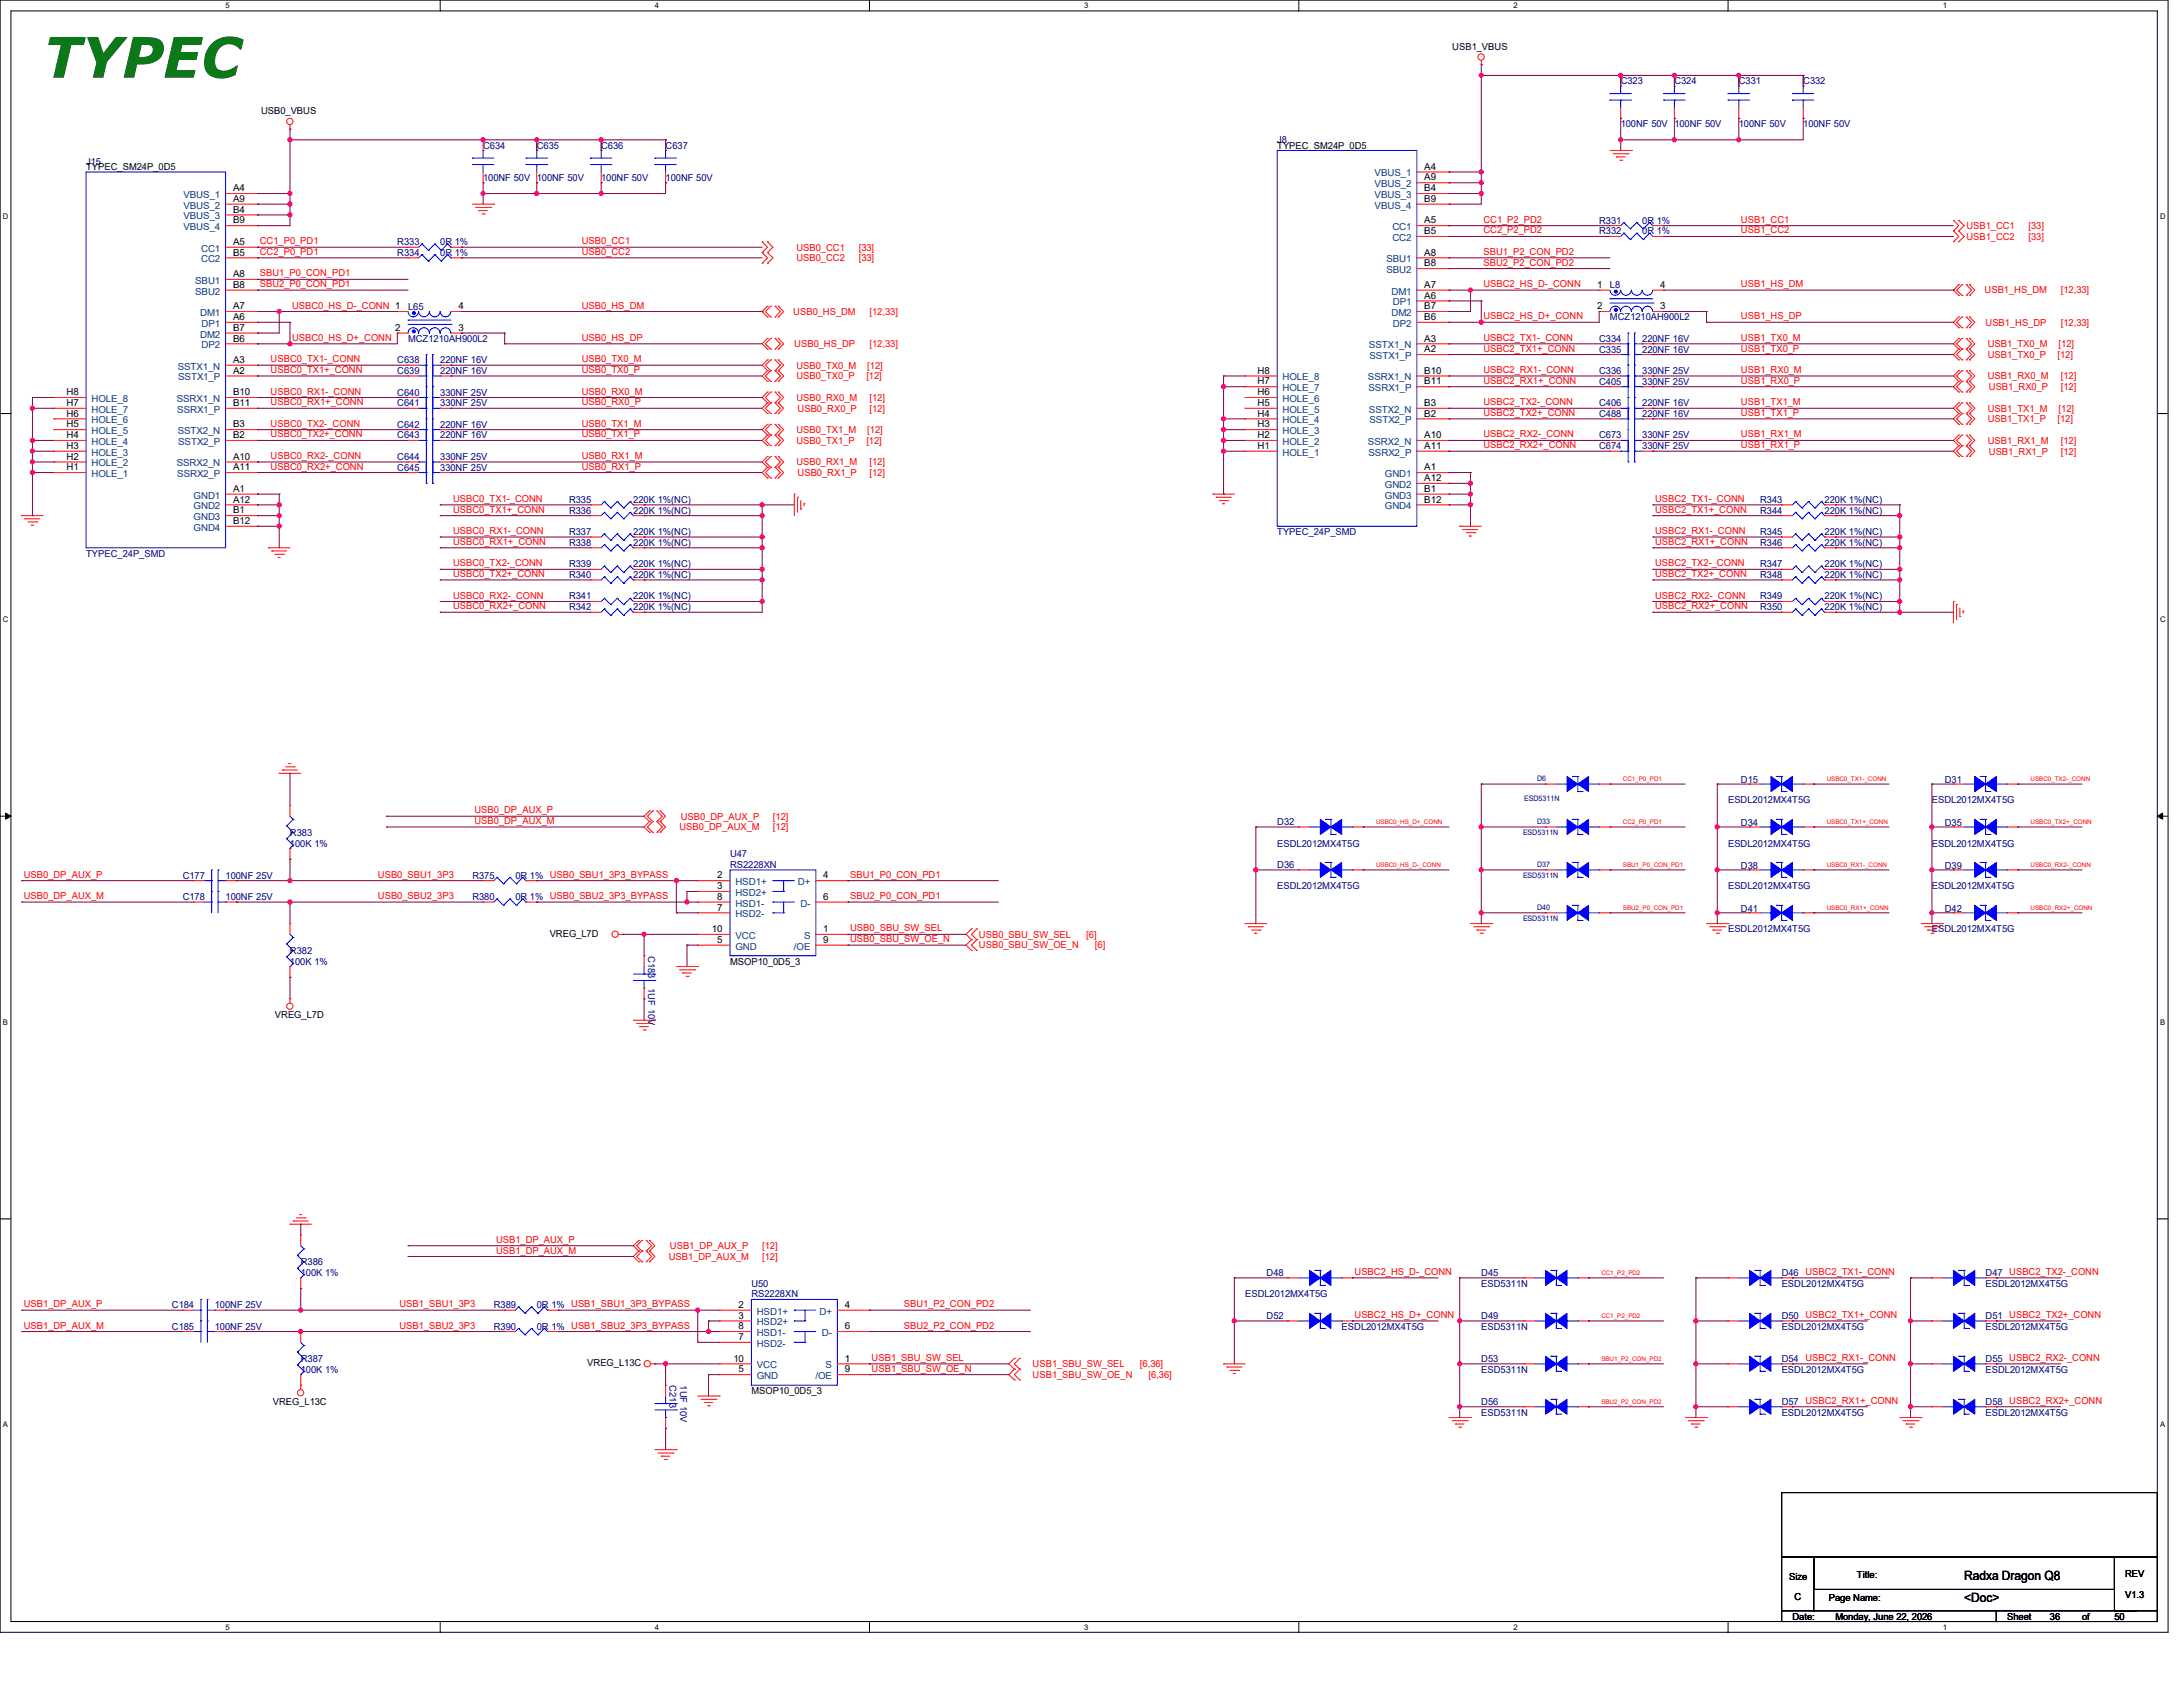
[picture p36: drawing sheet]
<svg xmlns="http://www.w3.org/2000/svg" width="558mm" height="431mm" viewBox="0 0 558 431" stroke-linecap="round" stroke-linejoin="round" font-family="sans-serif">
<defs><g id="words">
<text font-size="14.2" fill="#007f00" x="11" y="19.9">TYPEC</text>
<g font-size="3.3">
<text x="502.1" y="403.8">Radxa Dragon Q8</text>
<text x="502.1" y="409.3">&lt;Doc&gt;</text>
</g>
<g font-size="2.5">
<text x="371.2" y="12.7">USB1_VBUS</text>
<text x="66.7" y="29.2">USB0_VBUS</text>
<text x="326.5" y="38">TYPEC_SM24P_0D5</text>
<text x="22" y="43.4">TYPEC_SM24P_0D5</text>
<text x="364.1" y="43.3">A4</text>
<text x="364.1" y="46.1">A9</text>
<text x="59.6" y="48.9">A4</text>
<text x="59.6" y="51.6">A9</text>
<text x="364.1" y="51.6">B9</text>
<text x="364.1" y="48.9">B4</text>
<text x="59.6" y="57.1">B9</text>
<text x="59.6" y="54.3">B4</text>
<text x="364.1" y="57.1">A5</text>
<text x="364.1" y="59.8">B5</text>
<text x="59.6" y="62.6">A5</text>
<text x="59.6" y="65.3">B5</text>
<text x="364.1" y="65.3">A8</text>
<text x="59.6" y="70.8">A8</text>
<text x="364.1" y="68">B8</text>
<text x="59.6" y="73.5">B8</text>
<text x="364.1" y="76.3">A6</text>
<text x="364.1" y="73.5">A7</text>
<text x="408.3" y="73.5">1</text>
<text x="424.4" y="73.5">4</text>
<text x="59.6" y="81.7">A6</text>
<text x="59.6" y="79">A7</text>
<text x="117.2" y="79">4</text>
<text x="364.1" y="79">B7</text>
<text x="364.1" y="81.7">B6</text>
<text x="408.3" y="79">2</text>
<text x="424.4" y="79">3</text>
<text x="59.6" y="84.5">B7</text>
<text x="59.6" y="87.2">B6</text>
<text x="101" y="84.5">2</text>
<text x="117.2" y="84.5">3</text>
<text x="364.1" y="90">A2</text>
<text x="364.1" y="87.2">A3</text>
<text x="59.6" y="95.5">A2</text>
<text x="59.6" y="92.7">A3</text>
<text x="321.4" y="95.5">H8</text>
<text x="364.1" y="95.5">B10</text>
<text x="17" y="101">H8</text>
<text x="59.6" y="101">B10</text>
<text x="321.4" y="101">H6</text>
<text x="321.4" y="98.2">H7</text>
<text x="364.1" y="98.2">B11</text>
<text x="17" y="106.4">H6</text>
<text x="17" y="103.7">H7</text>
<text x="59.6" y="103.7">B11</text>
<text x="321.4" y="106.4">H4</text>
<text x="321.4" y="103.7">H5</text>
<text x="364.1" y="103.7">B3</text>
<text x="364.1" y="106.4">B2</text>
<text x="17" y="111.9">H4</text>
<text x="17" y="109.2">H5</text>
<text x="59.6" y="109.2">B3</text>
<text x="59.6" y="111.9">B2</text>
<text x="321.4" y="111.9">H2</text>
<text x="321.4" y="109.2">H3</text>
<text x="364.1" y="111.9">A10</text>
<text x="17" y="117.4">H2</text>
<text x="17" y="114.7">H3</text>
<text x="59.6" y="117.4">A10</text>
<text x="321.4" y="114.7">H1</text>
<text x="364.1" y="114.7">A11</text>
<text x="17" y="120.1">H1</text>
<text x="59.6" y="125.6">A1</text>
<text x="59.6" y="120.1">A11</text>
<text x="364.1" y="120.1">A1</text>
<text x="364.1" y="122.9">A12</text>
<text x="364.1" y="125.6">B1</text>
<text x="59.6" y="128.4">A12</text>
<text x="59.6" y="131.1">B1</text>
<text x="364.1" y="128.4">B12</text>
<text x="59.6" y="133.9">B12</text>
<text x="183.3" y="224.4">2</text>
<text x="183.3" y="227.2">3</text>
<text x="210.4" y="224.4">4</text>
<text x="183.3" y="232.6">7</text>
<text x="183.3" y="229.9">8</text>
<text x="210.4" y="229.9">6</text>
<text x="140.5" y="239.3">VREG_L7D</text>
<text x="182" y="238.1">10</text>
<text x="210.4" y="238.1">1</text>
<text x="183.3" y="240.9">5</text>
<text x="210.4" y="240.9">9</text>
<text x="186.6" y="246.4">MSOP10_0D5_3</text>
<text x="70.3" y="260.1">VREG_L7D</text>
<text x="188.8" y="334.1">2</text>
<text x="215.9" y="334.1">4</text>
<text x="188.8" y="336.9">3</text>
<text x="188.8" y="339.6">8</text>
<text x="215.9" y="339.6">6</text>
<text x="187.5" y="347.9">10</text>
<text x="188.8" y="342.3">7</text>
<text x="215.9" y="347.9">1</text>
<text x="150.1" y="349">VREG_L13C</text>
<text x="188.8" y="350.6">5</text>
<text x="215.9" y="350.6">9</text>
<text x="69.7" y="358.9">VREG_L13C</text>
<text x="192.1" y="356.1">MSOP10_0D5_3</text>
<text x="457.3" y="403.6">Size</text>
<text x="474.6" y="403.1">Title:</text>
<text x="543.2" y="402.8">REV</text>
<text x="458.2" y="413.8">Date:</text>
<text x="458.7" y="408.9">C</text>
<text x="467.5" y="409.1">Page Name:</text>
<text x="469.1" y="413.8">Monday, June 22, 2026</text>
<text x="513" y="413.8">Sheet</text>
<text x="524" y="413.8">36</text>
<text x="532.2" y="413.8">of</text>
<text x="540.5" y="413.8">50</text>
<text x="543.2" y="408.3">V1.3</text>
</g>
<g font-size="2.5" fill="#00007f">
<text x="414.3" y="21.5">C323</text>
<text x="428" y="21.5">C324</text>
<text x="444.5" y="21.5">C331</text>
<text x="460.9" y="21.5">C332</text>
<text x="414.3" y="32.5">100NF 50V 100NF 50V</text>
<text x="444.5" y="32.5">100NF 50V</text>
<text x="460.9" y="32.5">100NF 50V</text>
<text x="123.5" y="38">C634</text>
<text x="137.2" y="38">C635</text>
<text x="153.7" y="38">C636</text>
<text x="170.1" y="38">C637</text>
<text x="326.5" y="36.6">J8</text>
<text x="22" y="42.1">J15</text>
<text x="123.5" y="46.2">100NF 50V</text>
<text x="137.2" y="46.2">100NF 50V</text>
<text x="153.7" y="46.2">100NF 50V</text>
<text x="170.1" y="46.2">100NF 50V</text>
<text x="408.8" y="57.1">R331</text>
<text x="408.8" y="59.9">R332</text>
<text x="419.8" y="57.1">0R 1%</text>
<text x="419.8" y="59.9">0R 1%</text>
<text x="101.6" y="62.7">R333</text>
<text x="101.6" y="65.4">R334</text>
<text x="112.5" y="62.7">0R 1%</text>
<text x="112.5" y="65.4">0R 1%</text>
<text x="411.5" y="73.6">L8</text>
<text x="104.3" y="79.1">L65</text>
<text x="411.5" y="81.8">MCZ1210AH900L2</text>
<text x="104.3" y="87.3">MCZ1210AH900L2</text>
<text x="408.8" y="87.3">C334</text>
<text x="419.8" y="87.3">220NF 16V</text>
<text x="101.6" y="95.5">C639</text>
<text x="101.6" y="92.8">C638</text>
<text x="112.5" y="95.5">220NF 16V</text>
<text x="112.5" y="92.8">220NF 16V</text>
<text x="408.8" y="95.5">C336</text>
<text x="408.8" y="90.1">C335</text>
<text x="419.8" y="95.5">330NF 25V</text>
<text x="419.8" y="90.1">220NF 16V</text>
<text x="101.6" y="101">C640</text>
<text x="112.5" y="101">330NF 25V</text>
<text x="408.8" y="98.3">C405</text>
<text x="419.8" y="98.3">330NF 25V</text>
<text x="101.6" y="103.8">C641</text>
<text x="112.5" y="103.8">330NF 25V</text>
<text x="408.8" y="106.6">C488</text>
<text x="408.8" y="103.8">C406</text>
<text x="419.8" y="106.6">220NF 16V</text>
<text x="419.8" y="103.8">220NF 16V</text>
<text x="101.6" y="112">C643</text>
<text x="101.6" y="109.3">C642</text>
<text x="112.5" y="112">220NF 16V</text>
<text x="112.5" y="109.3">220NF 16V</text>
<text x="408.8" y="112">C673</text>
<text x="419.8" y="112">330NF 25V</text>
<text x="101.6" y="117.5">C644</text>
<text x="112.5" y="117.5">330NF 25V</text>
<text x="408.8" y="114.8">C674</text>
<text x="419.8" y="114.8">330NF 25V</text>
<text x="101.6" y="120.3">C645</text>
<text x="112.5" y="120.3">330NF 25V</text>
<text x="145.5" y="128.5">R335</text>
<text x="145.5" y="131.2">R336</text>
<text x="161.9" y="128.5">220K 1%(NC)</text>
<text x="161.9" y="131.2">220K 1%(NC)</text>
<text x="449.9" y="128.5">R343</text>
<text x="449.9" y="131.2">R344</text>
<text x="466.4" y="128.5">220K 1%(NC)</text>
<text x="466.4" y="131.2">220K 1%(NC)</text>
<text x="145.5" y="136.7">R337</text>
<text x="161.9" y="136.7">220K 1%(NC)</text>
<text x="326.5" y="136.7">TYPEC_24P_SMD</text>
<text x="449.9" y="136.7">R345</text>
<text x="466.4" y="136.7">220K 1%(NC)</text>
<text x="22" y="142.2">TYPEC_24P_SMD</text>
<text x="145.5" y="139.4">R338</text>
<text x="161.9" y="139.4">220K 1%(NC)</text>
<text x="449.9" y="139.4">R346</text>
<text x="466.4" y="139.4">220K 1%(NC)</text>
<text x="145.5" y="144.9">R339</text>
<text x="145.5" y="147.7">R340</text>
<text x="161.9" y="144.9">220K 1%(NC)</text>
<text x="161.9" y="147.7">220K 1%(NC)</text>
<text x="449.9" y="147.7">R348</text>
<text x="449.9" y="144.9">R347</text>
<text x="466.4" y="147.7">220K 1%(NC)</text>
<text x="466.4" y="144.9">220K 1%(NC)</text>
<text x="145.5" y="153.2">R341</text>
<text x="145.5" y="155.9">R342</text>
<text x="161.9" y="153.2">220K 1%(NC)</text>
<text x="161.9" y="155.9">220K 1%(NC)</text>
<text x="449.9" y="153.2">R349</text>
<text x="449.9" y="155.9">R350</text>
<text x="466.4" y="153.2">220K 1%(NC)</text>
<text x="466.4" y="155.9">220K 1%(NC)</text>
<text x="445" y="200.1">D15</text>
<text x="497.1" y="200.1">D31</text>
<text x="441.7" y="205.3">ESDL2012MX4T5G</text>
<text x="493.8" y="205.3">ESDL2012MX4T5G</text>
<text x="74.1" y="213.5">R383</text>
<text x="326.5" y="210.8">D32</text>
<text x="445" y="211">D34</text>
<text x="497.1" y="211">D35</text>
<text x="74.1" y="216.3">100K 1%</text>
<text x="186.6" y="219">U47</text>
<text x="186.6" y="221.7">RS2228XN</text>
<text x="326.5" y="216.3">ESDL2012MX4T5G</text>
<text x="326.5" y="221.7">D36</text>
<text x="441.7" y="216.3">ESDL2012MX4T5G</text>
<text x="493.8" y="216.3">ESDL2012MX4T5G</text>
<text x="46.7" y="224.5">C177</text>
<text x="57.7" y="224.5">100NF 25V</text>
<text x="120.7" y="224.5">R375</text>
<text x="131.7" y="224.5">0R 1% USB0_SBU1_3P3_BYPASS</text>
<text x="326.5" y="227.2">ESDL2012MX4T5G</text>
<text x="441.7" y="227.2">ESDL2012MX4T5G</text>
<text x="445" y="222">D38</text>
<text x="493.8" y="227.2">ESDL2012MX4T5G</text>
<text x="497.1" y="222">D39</text>
<text x="46.7" y="230">C178</text>
<text x="57.7" y="230">100NF 25V</text>
<text x="120.7" y="230">R380</text>
<text x="131.7" y="230">0R 1% USB0_SBU2_3P3_BYPASS</text>
<text x="445" y="233">D41</text>
<text x="497.1" y="233">D42</text>
<text x="441.7" y="238.2">ESDL2012MX4T5G</text>
<text x="493.8" y="238.2">ESDL2012MX4T5G</text>
<text x="74.1" y="243.7">R382</text>
<text x="165.7" y="244.2" transform="rotate(90 165.7 244.2)">C183</text>
<text x="74.1" y="246.4">100K 1%</text>
<text x="165.7" y="252.4" transform="rotate(90 165.7 252.4)">1UF 10V</text>
<text x="76.9" y="323.3">R386</text>
<text x="76.9" y="326">100K 1%</text>
<text x="192.1" y="328.7">U50</text>
<text x="323.8" y="326">D48</text>
<text x="378.6" y="326">D45</text>
<text x="378.6" y="328.7">ESD5311N</text>
<text x="455.4" y="326">D46 USBC2_TX1-_CONN</text>
<text x="455.4" y="328.7">ESDL2012MX4T5G</text>
<text x="507.5" y="326">D47 USBC2_TX2-_CONN</text>
<text x="507.5" y="328.7">ESDL2012MX4T5G</text>
<text x="43.9" y="334.2">C184</text>
<text x="54.9" y="334.2">100NF 25V</text>
<text x="126.2" y="334.2">R389</text>
<text x="137.2" y="334.2">0R 1% USB1_SBU1_3P3_BYPASS</text>
<text x="192.1" y="331.5">RS2228XN</text>
<text x="318.3" y="331.5">ESDL2012MX4T5G</text>
<text x="43.9" y="339.7">C185</text>
<text x="54.9" y="339.7">100NF 25V</text>
<text x="126.2" y="339.7">R390</text>
<text x="137.2" y="339.7">0R 1% USB1_SBU2_3P3_BYPASS</text>
<text x="323.8" y="337">D52</text>
<text x="342.9" y="339.7">ESDL2012MX4T5G</text>
<text x="378.6" y="337">D49</text>
<text x="378.6" y="339.7">ESD5311N</text>
<text x="455.4" y="337">D50 USBC2_TX1+_CONN</text>
<text x="455.4" y="339.7">ESDL2012MX4T5G</text>
<text x="507.5" y="337">D51 USBC2_TX2+_CONN</text>
<text x="507.5" y="339.7">ESDL2012MX4T5G</text>
<text x="76.9" y="347.9">R387</text>
<text x="378.6" y="347.9">D53</text>
<text x="455.4" y="347.9">D54 USBC2_RX1-_CONN</text>
<text x="507.5" y="347.9">D55 USBC2_RX2-_CONN</text>
<text x="76.9" y="350.7">100K 1%</text>
<text x="171.2" y="353.9" transform="rotate(90 171.2 353.9)">C213</text>
<text x="173.9" y="353.9" transform="rotate(90 173.9 353.9)">1UF 10V</text>
<text x="378.6" y="350.7">ESD5311N</text>
<text x="455.4" y="350.7">ESDL2012MX4T5G</text>
<text x="507.5" y="350.7">ESDL2012MX4T5G</text>
<text x="378.6" y="358.9">D56</text>
<text x="455.4" y="358.9">D57 USBC2_RX1+_CONN</text>
<text x="507.5" y="358.9">D58 USBC2_RX2+_CONN</text>
<text x="378.6" y="361.7">ESD5311N</text>
<text x="455.4" y="361.7">ESDL2012MX4T5G</text>
<text x="507.5" y="361.7">ESDL2012MX4T5G</text>
</g>
<g font-size="2.5" fill="#003f7f">
<text x="351.4" y="45.1">VBUS_1</text>
<text x="351.4" y="47.8">VBUS_2</text>
<text x="46.9" y="50.6">VBUS_1</text>
<text x="46.9" y="53.3">VBUS_2</text>
<text x="351.4" y="53.3">VBUS_4</text>
<text x="351.4" y="50.6">VBUS_3</text>
<text x="46.9" y="58.8">VBUS_4</text>
<text x="46.9" y="56">VBUS_3</text>
<text x="355.9" y="58.8">CC1</text>
<text x="51.4" y="64.3">CC1</text>
<text x="355.9" y="61.6">CC2</text>
<text x="51.4" y="67">CC2</text>
<text x="354.4" y="67">SBU1</text>
<text x="354.4" y="69.8">SBU2</text>
<text x="49.9" y="72.5">SBU1</text>
<text x="49.9" y="75.3">SBU2</text>
<text x="355.7" y="75.3">DM1</text>
<text x="51.2" y="80.7">DM1</text>
<text x="51.5" y="83.5">DP1</text>
<text x="355.7" y="80.7">DM2</text>
<text x="356" y="78">DP1</text>
<text x="356" y="83.5">DP2</text>
<text x="51.2" y="86.2">DM2</text>
<text x="51.5" y="89">DP2</text>
<text x="349.9" y="89">SSTX1_N</text>
<text x="45.4" y="94.4">SSTX1_N</text>
<text x="350.1" y="91.7">SSTX1_P</text>
<text x="45.6" y="97.2">SSTX1_P</text>
<text x="327.8" y="99.9">HOLE_7</text>
<text x="327.8" y="97.2">HOLE_8</text>
<text x="349.7" y="97.2">SSRX1_N</text>
<text x="349.8" y="99.9">SSRX1_P</text>
<text x="23.4" y="105.5">HOLE_7</text>
<text x="23.4" y="102.7">HOLE_8</text>
<text x="45.2" y="102.7">SSRX1_N</text>
<text x="45.3" y="105.5">SSRX1_P</text>
<text x="327.8" y="105.5">HOLE_5</text>
<text x="327.8" y="102.7">HOLE_6</text>
<text x="349.9" y="105.5">SSTX2_N</text>
<text x="23.4" y="113.7">HOLE_4</text>
<text x="23.4" y="110.9">HOLE_5</text>
<text x="23.4" y="108.2">HOLE_6</text>
<text x="45.4" y="110.9">SSTX2_N</text>
<text x="45.6" y="113.7">SSTX2_P</text>
<text x="327.8" y="113.7">HOLE_2</text>
<text x="327.8" y="110.9">HOLE_3</text>
<text x="327.8" y="108.2">HOLE_4</text>
<text x="349.7" y="113.7">SSRX2_N</text>
<text x="350.1" y="108.2">SSTX2_P</text>
<text x="23.4" y="119.2">HOLE_2</text>
<text x="23.4" y="116.4">HOLE_3</text>
<text x="45.2" y="119.2">SSRX2_N</text>
<text x="327.8" y="116.4">HOLE_1</text>
<text x="349.8" y="116.4">SSRX2_P</text>
<text x="23.4" y="121.9">HOLE_1</text>
<text x="45.3" y="121.9">SSRX2_P</text>
<text x="354" y="121.9">GND1</text>
<text x="354" y="124.6">GND2</text>
<text x="49.5" y="127.4">GND1</text>
<text x="49.5" y="130.1">GND2</text>
<text x="354" y="130.1">GND4</text>
<text x="354" y="127.4">GND3</text>
<text x="49.5" y="135.6">GND4</text>
<text x="49.5" y="132.9">GND3</text>
<text x="188" y="226.1">HSD1+</text>
<text x="204" y="226.1">D+</text>
<text x="188" y="228.9">HSD2+</text>
<text x="188" y="231.6">HSD1-</text>
<text x="204.6" y="231.6">D-</text>
<text x="188" y="234.4">HSD2-</text>
<text x="188" y="239.9">VCC</text>
<text x="205.5" y="239.9">S</text>
<text x="188" y="242.6">GND</text>
<text x="202.9" y="242.6">/OE</text>
<text x="193.4" y="335.9">HSD1+</text>
<text x="209.5" y="335.9">D+</text>
<text x="193.4" y="338.6">HSD2+</text>
<text x="193.4" y="341.3">HSD1-</text>
<text x="210.1" y="341.3">D-</text>
<text x="193.4" y="344.1">HSD2-</text>
<text x="193.4" y="352.3">GND</text>
<text x="193.4" y="349.6">VCC</text>
<text x="208.4" y="352.3">/OE</text>
<text x="211" y="349.6">S</text>
</g>
<g font-size="2.5" fill="#f00">
<text x="379.2" y="56.9">CC1_P2_PD2</text>
<text x="379.2" y="59.6">CC2_P2_PD2</text>
<text x="445" y="56.9">USB1_CC1</text>
<text x="445" y="59.6">USB1_CC2</text>
<text x="502.6" y="58.5">USB1_CC1</text>
<text x="518.5" y="58.5">[33]</text>
<text x="66.4" y="62.4">CC1_P0_PD1</text>
<text x="66.4" y="65.1">CC2_P0_PD1</text>
<text x="148.7" y="62.4">USB0_CC1</text>
<text x="148.7" y="65.1">USB0_CC2</text>
<text x="203.6" y="64">USB0_CC1</text>
<text x="219.5" y="64">[33]</text>
<text x="379.2" y="65.1">SBU1_P2_CON_PD2</text>
<text x="502.6" y="61.3">USB1_CC2</text>
<text x="518.5" y="61.3">[33]</text>
<text x="66.4" y="70.6">SBU1_P0_CON_PD1</text>
<text x="203.6" y="66.8">USB0_CC2</text>
<text x="219.5" y="66.8">[33]</text>
<text x="379.2" y="67.9">SBU2_P2_CON_PD2</text>
<text x="66.4" y="73.4">SBU2_P0_CON_PD1</text>
<text x="379.2" y="73.4">USBC2_HS_D-_CONN</text>
<text x="445" y="73.4">USB1_HS_DM</text>
<text x="507.3" y="75">USB1_HS_DM</text>
<text x="526.8" y="75">[12,33]</text>
<text x="74.7" y="78.8">USBC0_HS_D-_CONN 1</text>
<text x="148.7" y="78.8">USB0_HS_DM</text>
<text x="202.8" y="80.5">USB0_HS_DM</text>
<text x="222.2" y="80.5">[12,33]</text>
<text x="379.2" y="81.6">USBC2_HS_D+_CONN</text>
<text x="445" y="81.6">USB1_HS_DP</text>
<text x="507.5" y="83.2">USB1_HS_DP</text>
<text x="526.8" y="83.2">[12,33]</text>
<text x="74.7" y="87.1">USBC0_HS_D+_CONN</text>
<text x="148.7" y="87.1">USB0_HS_DP</text>
<text x="203" y="88.7">USB0_HS_DP</text>
<text x="222.3" y="88.7">[12,33]</text>
<text x="379.2" y="87.1">USBC2_TX1-_CONN</text>
<text x="379.2" y="89.8">USBC2_TX1+_CONN</text>
<text x="445" y="87.1">USB1_TX0_M</text>
<text x="445" y="89.8">USB1_TX0_P</text>
<text x="508.1" y="88.7">USB1_TX0_M</text>
<text x="526.2" y="88.7">[12]</text>
<text x="69.2" y="92.5">USBC0_TX1-_CONN</text>
<text x="69.2" y="95.3">USBC0_TX1+_CONN</text>
<text x="148.7" y="92.5">USB0_TX0_M</text>
<text x="148.7" y="95.3">USB0_TX0_P</text>
<text x="203.6" y="94.2">USB0_TX0_M</text>
<text x="221.7" y="94.2">[12]</text>
<text x="379.2" y="95.3">USBC2_RX1-_CONN</text>
<text x="445" y="95.3">USB1_RX0_M</text>
<text x="508.1" y="91.4">USB1_TX0_P</text>
<text x="525.9" y="91.4">[12]</text>
<text x="69.2" y="100.8">USBC0_RX1-_CONN</text>
<text x="148.7" y="100.8">USB0_RX0_M</text>
<text x="203.6" y="96.9">USB0_TX0_P</text>
<text x="221.4" y="96.9">[12]</text>
<text x="379.2" y="98">USBC2_RX1+_CONN</text>
<text x="445" y="98">USB1_RX0_P</text>
<text x="508.1" y="96.9">USB1_RX0_M</text>
<text x="508.4" y="99.7">USB1_RX0_P</text>
<text x="526.8" y="96.9">[12]</text>
<text x="526.8" y="99.7">[12]</text>
<text x="69.2" y="103.5">USBC0_RX1+_CONN</text>
<text x="148.7" y="103.5">USB0_RX0_P</text>
<text x="203.6" y="102.4">USB0_RX0_M</text>
<text x="203.9" y="105.2">USB0_RX0_P</text>
<text x="222.2" y="102.4">[12]</text>
<text x="222.3" y="105.2">[12]</text>
<text x="379.2" y="103.5">USBC2_TX2-_CONN</text>
<text x="379.2" y="106.3">USBC2_TX2+_CONN</text>
<text x="445" y="106.3">USB1_TX1_P</text>
<text x="445" y="103.5">USB1_TX1_M</text>
<text x="508.1" y="105.2">USB1_TX1_M</text>
<text x="508.1" y="107.9">USB1_TX1_P</text>
<text x="525.9" y="107.9">[12]</text>
<text x="526.2" y="105.2">[12]</text>
<text x="69.2" y="109">USBC0_TX2-_CONN</text>
<text x="69.2" y="111.8">USBC0_TX2+_CONN</text>
<text x="148.7" y="111.8">USB0_TX1_P</text>
<text x="148.7" y="109">USB0_TX1_M</text>
<text x="203.6" y="110.7">USB0_TX1_M</text>
<text x="203.6" y="113.4">USB0_TX1_P</text>
<text x="221.4" y="113.4">[12]</text>
<text x="221.7" y="110.7">[12]</text>
<text x="379.2" y="111.8">USBC2_RX2-_CONN</text>
<text x="445" y="111.8">USB1_RX1_M</text>
<text x="508.1" y="113.4">USB1_RX1_M</text>
<text x="526.8" y="113.4">[12]</text>
<text x="69.2" y="117.3">USBC0_RX2-_CONN</text>
<text x="69.2" y="120">USBC0_RX2+_CONN</text>
<text x="148.7" y="120">USB0_RX1_P</text>
<text x="148.7" y="117.3">USB0_RX1_M</text>
<text x="203.6" y="118.9">USB0_RX1_M</text>
<text x="222.2" y="118.9">[12]</text>
<text x="379.2" y="114.5">USBC2_RX2+_CONN</text>
<text x="445" y="114.5">USB1_RX1_P</text>
<text x="508.4" y="116.1">USB1_RX1_P</text>
<text x="526.8" y="116.1">[12]</text>
<text x="203.9" y="121.6">USB0_RX1_P</text>
<text x="222.3" y="121.6">[12]</text>
<text x="115.8" y="128.2">USBC0_TX1-_CONN</text>
<text x="115.8" y="131">USBC0_TX1+_CONN</text>
<text x="423" y="128.2">USBC2_TX1-_CONN</text>
<text x="423" y="131">USBC2_TX1+_CONN</text>
<text x="115.8" y="136.4">USBC0_RX1-_CONN</text>
<text x="423" y="136.4">USBC2_RX1-_CONN</text>
<text x="115.8" y="139.2">USBC0_RX1+_CONN</text>
<text x="423" y="139.2">USBC2_RX1+_CONN</text>
<text x="115.8" y="144.7">USBC0_TX2-_CONN</text>
<text x="115.8" y="147.4">USBC0_TX2+_CONN</text>
<text x="423" y="144.7">USBC2_TX2-_CONN</text>
<text x="423" y="147.4">USBC2_TX2+_CONN</text>
<text x="115.8" y="152.9">USBC0_RX2-_CONN</text>
<text x="115.8" y="155.7">USBC0_RX2+_CONN</text>
<text x="423" y="152.9">USBC2_RX2-_CONN</text>
<text x="423" y="155.7">USBC2_RX2+_CONN</text>
<text x="121.3" y="207.8">USB0_DP_AUX_P</text>
<text x="174" y="209.4">USB0_DP_AUX_P</text>
<text x="197.6" y="209.4">[12]</text>
<text x="121.3" y="210.5">USB0_DP_AUX_M</text>
<text x="173.7" y="212.1">USB0_DP_AUX_M</text>
<text x="197.6" y="212.1">[12]</text>
<text x="6.1" y="224.2">USB0_DP_AUX_P</text>
<text x="96.6" y="224.2">USB0_SBU1_3P3</text>
<text x="217.3" y="224.2">SBU1_P0_CON_PD1</text>
<text x="6.1" y="229.7">USB0_DP_AUX_M</text>
<text x="96.6" y="229.7">USB0_SBU2_3P3</text>
<text x="217.3" y="229.7">SBU2_P0_CON_PD1</text>
<text x="217.3" y="238">USB0_SBU_SW_SEL</text>
<text x="250.2" y="239.6">USB0_SBU_SW_SEL</text>
<text x="277.7" y="239.6">[6]</text>
<text x="217.3" y="240.7">USB0_SBU_SW_OE_N</text>
<text x="250.2" y="242.3">USB0_SBU_SW_OE_N</text>
<text x="279.9" y="242.3">[6]</text>
<text x="126.8" y="317.5">USB1_DP_AUX_P</text>
<text x="126.8" y="320.3">USB1_DP_AUX_M</text>
<text x="170.9" y="321.9">USB1_DP_AUX_M</text>
<text x="171.2" y="319.2">USB1_DP_AUX_P</text>
<text x="194.8" y="321.9">[12]</text>
<text x="194.8" y="319.2">[12]</text>
<text x="346.2" y="325.7">USBC2_HS_D-_CONN</text>
<text x="6.1" y="334">USB1_DP_AUX_P</text>
<text x="102.1" y="334">USB1_SBU1_3P3</text>
<text x="231" y="334">SBU1_P2_CON_PD2</text>
<text x="6.1" y="339.4">USB1_DP_AUX_M</text>
<text x="102.1" y="339.4">USB1_SBU2_3P3</text>
<text x="231" y="339.4">SBU2_P2_CON_PD2</text>
<text x="346.2" y="336.7">USBC2_HS_D+_CONN</text>
<text x="222.8" y="347.7">USB1_SBU_SW_SEL</text>
<text x="222.8" y="350.4">USB1_SBU_SW_OE_N</text>
<text x="263.9" y="349.3">USB1_SBU_SW_SEL</text>
<text x="263.9" y="352">USB1_SBU_SW_OE_N</text>
<text x="291.4" y="349.3">[6,36]</text>
<text x="293.6" y="352">[6,36]</text>
</g>
<g font-size="2">
<text x="57.7" y="2.1">5</text>
<text x="167.4" y="2.1">4</text>
<text x="277.1" y="2.1">3</text>
<text x="386.8" y="2.1">2</text>
<text x="496.6" y="2.1">1</text>
<text x=".8" y="56">D</text>
<text x="552.2" y="56">D</text>
<text x=".8" y="158.9">C</text>
<text x="552.2" y="158.9">C</text>
<text x=".8" y="261.7">B</text>
<text x="552.2" y="261.7">B</text>
<text x=".8" y="364.6">A</text>
<text x="552.2" y="364.6">A</text>
<text x="57.7" y="416.3">5</text>
<text x="167.4" y="416.3">4</text>
<text x="277.1" y="416.3">3</text>
<text x="386.8" y="416.3">2</text>
<text x="496.6" y="416.3">1</text>
</g>
<g font-size="1.9" fill="#00007f">
<text x="392.9" y="199.5">D6</text>
<text x="389.6" y="204.7">ESD5311N</text>
<text x="389.3" y="213.2">ESD5311N</text>
<text x="392.9" y="210.5">D33</text>
<text x="392.9" y="221.5">D37</text>
<text x="389.3" y="224.2">ESD5311N</text>
<text x="392.9" y="232.5">D40</text>
<text x="389.3" y="235.2">ESD5311N</text>
</g>
<g font-size="1.6" fill="#f00">
<text x="414.8" y="199.6">CC1_P0_PD1</text>
<text x="466.9" y="199.6">USBC0_TX1-_CONN</text>
<text x="519" y="199.6">USBC0_TX2-_CONN</text>
<text x="351.7" y="210.5">USBC0_HS_D+_CONN</text>
<text x="414.8" y="210.5">CC2_P0_PD1</text>
<text x="466.9" y="210.5">USBC0_TX1+_CONN</text>
<text x="519" y="210.5">USBC0_TX2+_CONN</text>
<text x="351.7" y="221.5">USBC0_HS_D-_CONN</text>
<text x="414.8" y="221.5">SBU1_P0_CON_PD1</text>
<text x="466.9" y="221.5">USBC0_RX1-_CONN</text>
<text x="519" y="221.5">USBC0_RX2-_CONN</text>
<text x="414.8" y="232.5">SBU2_P0_CON_PD1</text>
<text x="466.9" y="232.5">USBC0_RX1+_CONN</text>
<text x="519" y="232.5">USBC0_RX2+_CONN</text>
<text x="409.3" y="325.7">CC1_P2_PD2</text>
<text x="409.3" y="336.7">CC1_P2_PD2</text>
<text x="409.3" y="347.7">SBU1_P2_CON_PD2</text>
<text x="409.3" y="358.6">SBU2_P2_CON_PD2</text>
</g>
</g></defs>
<g fill="none" stroke="#000" stroke-width=".26">
<path d="M0 0h554.2v417h-554.2zM2.8 2.8h548.6v411.5h-548.6zM112.5 0v2.8M222.3 0v2.8M332 0v2.8M441.7 0v2.8M0 105.7h2.8M551.4 105.7h2.8M0 208.5h2.8M1.4 207.7l1.4 .8-1.4 .8zM551.4 208.5l1.4-.8v1.6zM551.4 208.5h2.8"/>
<path d="M0 311.4h2.8M551.4 311.4h2.8M455.4 381.3h96v16.5h-96zM455.4 397.8h8.2v13.7h-8.2zM463.6 397.8h76.9v8.3h-76.9zM540.5 397.8h10.9v13.7h-10.9zM112.5 414.3v2.7M222.3 414.3v2.7M332 414.3v2.7M441.7 414.3v2.7M455.4 411.5h54.9v2.8h-54.9zM463.6 411.5h82.3"/>
<path d="M510.3 411.5h41.1v2.8h-41.1zM545.9 411.5h.1"/>
</g>
<path d="M1.4 207.7l1.4 .8-1.4 .8zM551.4 208.5l1.4-.8v1.6z" fill="#000"/>
<g fill="none" stroke="#f00" stroke-width=".26">
<path d="M378.6 16.5h.1M378.6 15.4v1.1M74.1 33h.1M74.1 31.9v1.1M411.5 38.4h5.5M412.4 39.3h3.8M416.2 39.3h.1M417 38.4h.1M120.7 52.2h5.5M121.6 53h3.8M122.4 53.8h.1M122.4 53.8h2.2"/>
<path d="M123.2 54.7h.6M123.8 54.7h.1M125.4 53h.1M126.2 52.2h.1M413.2 40.1h.1M413.2 40.1h2.2M414 40.9h.5M414.5 40.9h.1M499.3 56.3h.1M499.3 59h.1M499.3 56.3l1.4 1.4-1.4 1.3M499.3 59l1.4 1.4-1.4 1.4"/>
<path d="M500.7 56.3h.1M500.7 59h.1M500.7 56.3l1.4 1.4-1.4 1.3M500.7 59l1.4 1.4-1.4 1.4M194.8 61.8h.1M194.8 64.5h.1M194.8 67.3h.1M194.8 61.8l1.4 1.4-1.4 1.3M194.8 64.5l1.4 1.4-1.4 1.4M196.2 78.2h.1M196.2 61.8h.1M196.2 64.5h.1"/>
<path d="M196.2 67.3h.1M196.2 78.2l-1.4 1.4 1.4 1.4M196.2 61.8l1.4 1.4-1.4 1.3M196.2 64.5l1.4 1.4-1.4 1.4M197 78.2h.1M197 78.2l-1.4 1.4 1.4 1.4M198.1 78.2h.1M198.1 78.2l1.4 1.4-1.4 1.4M198.9 78.2h.1M198.9 78.2l1.4 1.4-1.4 1.4M499.3 61.8h.1M500.7 75.5h.1"/>
<path d="M500.7 72.7h.1M500.7 61.8h.1M500.7 72.7l-1.4 1.4 1.4 1.4M501.5 72.7h.1M501.5 75.5h.1M501.5 72.7l-1.4 1.4 1.4 1.4M502.6 75.5h.1M502.6 72.7h.1M502.6 72.7l1.4 1.4-1.4 1.4M503.4 75.5h.1M503.4 72.7h.1M503.4 72.7l1.4 1.4-1.4 1.4"/>
<path d="M196.2 89.2h.1M196.2 86.4h.1M196.2 81h.1M196.2 91.9h.1M196.2 94.7h.1M196.2 97.5h.1M196.2 86.4l-1.4 1.4 1.4 1.4M196.2 91.9l-1.4 1.4 1.4 1.4M196.2 94.7l-1.4 1.4 1.4 1.4M197 86.4h.1M197 89.2h.1M197 81h.1"/>
<path d="M197 94.7h.1M197 91.9h.1M197 97.5h.1M197 86.4l-1.4 1.4 1.4 1.4M197 91.9l-1.4 1.4 1.4 1.4M197 94.7l-1.4 1.4 1.4 1.4M198.1 89.2h.1M198.1 86.4h.1M198.1 81h.1M198.1 94.7h.1M198.1 91.9h.1M198.1 97.5h.1"/>
<path d="M198.1 86.4l1.4 1.4-1.4 1.4M198.1 91.9l1.4 1.4-1.4 1.4M198.1 94.7l1.4 1.4-1.4 1.4M198.9 89.2h.1M198.9 86.4h.1M198.9 81h.1M198.9 91.9h.1M198.9 94.7h.1M198.9 97.5h.1M198.9 86.4l1.4 1.4-1.4 1.4M198.9 91.9l1.4 1.4-1.4 1.4M198.9 94.7l1.4 1.4-1.4 1.4"/>
<path d="M500.7 86.4h.1M500.7 89.2h.1M500.7 91.9h.1M500.7 97.5h.1M500.7 94.7h.1M500.7 83.7h.1M500.7 81h.1M500.7 86.4l-1.4 1.4 1.4 1.4M500.7 89.2l-1.4 1.4 1.4 1.3M500.7 94.7l-1.4 1.4 1.4 1.4M500.7 97.5l-1.4 1.3 1.4 1.4M500.7 81l-1.4 1.3 1.4 1.4"/>
<path d="M501.5 89.2h.1M501.5 86.4h.1M501.5 91.9h.1M501.5 97.5h.1M501.5 94.7h.1M501.5 81h.1M501.5 83.7h.1M501.5 86.4l-1.4 1.4 1.4 1.4M501.5 89.2l-1.4 1.4 1.4 1.3M501.5 97.5l-1.4 1.3 1.4 1.4M501.5 94.7l-1.4 1.4 1.4 1.4M501.5 81l-1.4 1.3 1.4 1.4"/>
<path d="M502.6 89.2h.1M502.6 86.4h.1M502.6 91.9h.1M502.6 97.5h.1M502.6 94.7h.1M502.6 83.7h.1M502.6 81h.1M502.6 86.4l1.4 1.4-1.4 1.4M502.6 89.2l1.4 1.4-1.4 1.3M502.6 97.5l1.4 1.3-1.4 1.4M502.6 94.7l1.4 1.4-1.4 1.4M502.6 81l1.4 1.3-1.4 1.4"/>
<path d="M503.4 86.4h.1M503.4 89.2h.1M503.4 91.9h.1M503.4 97.5h.1M503.4 94.7h.1M503.4 83.7h.1M503.4 81h.1M503.4 86.4l1.4 1.4-1.4 1.4M503.4 89.2l1.4 1.4-1.4 1.3M503.4 97.5l1.4 1.3-1.4 1.4M503.4 94.7l1.4 1.4-1.4 1.4M503.4 81l1.4 1.3-1.4 1.4"/>
<path d="M196.2 105.7h.1M196.2 102.9h.1M196.2 100.2h.1M196.2 108.4h.1M196.2 111.2h.1M196.2 113.9h.1M196.2 119.4h.1M196.2 116.6h.1M196.2 102.9l-1.4 1.4 1.4 1.4M196.2 100.2l-1.4 1.4 1.4 1.3M196.2 108.4l-1.4 1.4 1.4 1.4M196.2 111.2l-1.4 1.3 1.4 1.4"/>
<path d="M196.2 116.6l-1.4 1.4 1.4 1.4M196.2 119.4l-1.4 1.3 1.4 1.4M197 102.9h.1M197 105.7h.1M197 100.2h.1M197 111.2h.1M197 108.4h.1M197 113.9h.1M197 116.6h.1M197 119.4h.1M197 102.9l-1.4 1.4 1.4 1.4M197 100.2l-1.4 1.4 1.4 1.3"/>
<path d="M197 108.4l-1.4 1.4 1.4 1.4M197 111.2l-1.4 1.3 1.4 1.4M197 116.6l-1.4 1.4 1.4 1.4M197 119.4l-1.4 1.3 1.4 1.4M198.1 105.7h.1M198.1 102.9h.1M198.1 100.2h.1M198.1 111.2h.1M198.1 108.4h.1M198.1 113.9h.1M198.1 119.4h.1M198.1 116.6h.1"/>
<path d="M198.1 102.9l1.4 1.4-1.4 1.4M198.1 100.2l1.4 1.4-1.4 1.3M198.1 108.4l1.4 1.4-1.4 1.4M198.1 111.2l1.4 1.3-1.4 1.4M198.1 116.6l1.4 1.4-1.4 1.4M198.1 119.4l1.4 1.3-1.4 1.4M198.9 105.7h.1M198.9 102.9h.1M198.9 100.2h.1M198.9 108.4h.1M198.9 111.2h.1M198.9 113.9h.1"/>
<path d="M198.9 119.4h.1M198.9 116.6h.1M198.9 102.9l1.4 1.4-1.4 1.4M198.9 100.2l1.4 1.4-1.4 1.3M198.9 108.4l1.4 1.4-1.4 1.4M198.9 116.6l1.4 1.4-1.4 1.4M198.9 111.2l1.4 1.3-1.4 1.4M198.9 119.4l1.4 1.3-1.4 1.4M411.5 107h.1M411.5 107h2.8M419.8 107h2.7M422.5 107h.1"/>
<path d="M500.7 100.2h.1M500.7 102.9h.1M500.7 105.7h.1M500.7 108.4h.1M500.7 113.9h.1M500.7 111.2h.1M500.7 116.6h.1M500.7 102.9l-1.4 1.4 1.4 1.4M500.7 105.7l-1.4 1.3 1.4 1.4M500.7 111.2l-1.4 1.3 1.4 1.4M500.7 113.9l-1.4 1.4 1.4 1.3M501.5 100.2h.1"/>
<path d="M501.5 105.7h.1M501.5 102.9h.1M501.5 108.4h.1M501.5 111.2h.1M501.5 113.9h.1M501.5 116.6h.1M501.5 102.9l-1.4 1.4 1.4 1.4M501.5 105.7l-1.4 1.3 1.4 1.4M501.5 111.2l-1.4 1.3 1.4 1.4M501.5 113.9l-1.4 1.4 1.4 1.3M502.6 100.2h.1M502.6 105.7h.1"/>
<path d="M502.6 102.9h.1M502.6 108.4h.1M502.6 113.9h.1M502.6 111.2h.1M502.6 116.6h.1M502.6 102.9l1.4 1.4-1.4 1.4M502.6 105.7l1.4 1.3-1.4 1.4M502.6 111.2l1.4 1.3-1.4 1.4M502.6 113.9l1.4 1.4-1.4 1.3M503.4 100.2h.1M503.4 102.9h.1M503.4 105.7h.1"/>
<path d="M503.4 108.4h.1M503.4 113.9h.1M503.4 111.2h.1M503.4 116.6h.1M503.4 102.9l1.4 1.4-1.4 1.4M503.4 105.7l1.4 1.3-1.4 1.4M503.4 111.2l1.4 1.3-1.4 1.4M503.4 113.9l1.4 1.4-1.4 1.3M5.5 131.7h.1M5.5 131.7h5.5M6.4 132.5h.1M6.4 132.5h3.8"/>
<path d="M7.2 133.3h2.2M8 134.2h.1M8 134.2h.6M9.4 133.3h.1M68.6 140h.1M68.6 140h5.5M196.2 122.1h.1M197 122.1h.1M198.1 122.1h.1M198.9 122.1h.1M203 126.2h.1M203 126.2v5.5"/>
<path d="M203.9 127h.1M203.9 127v3.9M204.7 130.1h.1M204.7 127.9v2.2M205.5 128.7h.1M205.5 128.7v.5M310 126.2h.1M310 126.2h5.5M310.9 127h.1M310.9 127h3.8M311.7 127.9h2.2M312.5 128.7h.1"/>
<path d="M312.5 128.7h.6M313.9 127.9h.1M373.1 134.4h.1M373.1 134.4h5.5M373.9 135.3h.1M373.9 135.3h3.9M374.8 136.1h2.2M375.6 136.9h.1M375.6 136.9h.5M377 136.1h.1M69.5 140.8h.1M69.5 140.8h3.8"/>
<path d="M70.3 141.6h2.2M71.1 142.4h.1M71.1 142.4h.5M72.5 141.6h.1M499.3 153.7h.1M499.3 153.7v5.5M500.1 154.5h.1M500.1 154.5v3.8M501 157.5h.1M501 155.3v2.2M501.8 156.1h.1M501.8 156.1v.6"/>
<path d="M71.4 197.6h.1M71.4 197.6h5.5M72.2 196.7h.1M72.2 196.7h3.8M73 195.9h2.2M73.8 195.1h.1M73.8 195.1h.6M75.2 195.9h.1M166 209.9h.1M166 207.2h.1M166 212.6h.1M166 207.2l-1.4 1.3 1.4 1.4"/>
<path d="M166 209.9l-1.4 1.4 1.4 1.3M166.8 207.2h.1M166.8 209.9h.1M166.8 212.6h.1M166.8 207.2l-1.3 1.3 1.3 1.4M166.8 209.9l-1.3 1.4 1.3 1.3M167.9 209.9h.1M167.9 207.2h.1M167.9 212.6h.1M167.9 207.2l1.4 1.3-1.4 1.4M167.9 209.9l1.4 1.4-1.4 1.3M168.7 209.9h.1"/>
<path d="M168.7 207.2h.1M168.7 212.6h.1M168.7 207.2l1.4 1.3-1.4 1.4M168.7 209.9l1.4 1.4-1.4 1.3M158.1 238.7h1.1M159.2 238.7h.1M248.3 237.3h.1M248.3 237.3l-1.4 1.4 1.4 1.4M249.7 237.3h.1M249.7 237.3l-1.4 1.4 1.4 1.4M318.3 236h.1M318.3 236h5.5"/>
<path d="M319.1 236.8h.1M319.1 236.8h3.8M319.9 237.6h2.2M320.7 238.4h.1M320.7 238.4h.6M322.1 237.6h.1M375.9 236h5.4M376.7 236.8h3.8M377.5 237.6h.1M377.5 237.6h2.2M378.3 238.4h.6M378.9 238.4h.1"/>
<path d="M380.5 236.8h.1M381.3 236h.1M436.2 236h5.5M437 236.8h3.9M437.9 237.6h.1M437.9 237.6h2.2M438.7 238.4h.6M439.3 238.4h.1M440.9 236.8h.1M441.7 236h.1M491.1 236h5.5M491.9 236.8h3.9"/>
<path d="M492.7 237.6h.1M492.7 237.6h2.2M493.6 238.4h.5M494.1 238.4h.1M495.8 236.8h.1M496.6 236h.1M74.1 255.2h.1M74.1 255.2v1.1M172.9 246.9h5.5M173.7 247.8h3.8M174.5 248.6h.1M174.5 248.6h2.2"/>
<path d="M175.3 249.4h.6M175.9 249.4h.1M177.5 247.8h.1M178.4 246.9h.1M248.3 240.1h.1M248.3 242.8h.1M248.3 240.1l-1.4 1.4 1.4 1.3M249.7 240.1h.1M249.7 242.8h.1M249.7 240.1l-1.4 1.4 1.4 1.3M161.9 260.6h5.5M162.7 261.5h3.9"/>
<path d="M163.5 262.3h.1M163.5 262.3h2.2M164.4 263.1h.5M164.9 263.1h.1M166.6 261.5h.1M167.4 260.6h.1M74.1 312.8h.1M74.1 312.8h5.5M74.9 312h.1M74.9 312h3.9M75.8 311.1h2.2M76.6 310.3h.1"/>
<path d="M76.6 310.3h.5M78 311.1h.1M163.3 319.6h.1M163.3 316.9h.1M163.3 316.9l-1.4 1.4 1.4 1.3M163.3 319.6l-1.4 1.4 1.4 1.4M164.1 316.9h.1M164.1 319.6h.1M164.1 316.9l-1.4 1.4 1.4 1.3M164.1 319.6l-1.4 1.4 1.4 1.4M165.2 319.6h.1M165.2 316.9h.1"/>
<path d="M165.2 316.9l1.4 1.4-1.4 1.3M165.2 319.6l1.4 1.4-1.4 1.4M166 319.6h.1M166 316.9h.1M166 316.9l1.4 1.4-1.4 1.3M166 319.6l1.4 1.4-1.4 1.4M163.3 322.4h.1M164.1 322.4h.1M165.2 322.4h.1M166 322.4h.1M76.9 353.9h.1M76.9 353.9v1.1"/>
<path d="M166.3 348.4h1.1M167.4 348.4h.1M178.4 356.7h5.5M179.2 357.5h3.8M180 358.3h.1M180 358.3h2.2M180.8 359.2h.6M181.4 359.2h.1M183 357.5h.1M183.9 356.7h.1M259.3 347h.1M259.3 349.8h.1"/>
<path d="M259.3 352.6h.1M259.3 347l-1.4 1.4 1.4 1.4M259.3 349.8l-1.4 1.4 1.4 1.4M260.6 349.8h.1M260.6 347h.1M260.6 352.6h.1M260.6 347l-1.3 1.4 1.3 1.4M260.6 349.8l-1.3 1.4 1.3 1.4M312.8 348.4h.1M312.8 348.4h5.5M313.6 349.2h.1M313.6 349.2h3.9"/>
<path d="M314.4 350.1h2.2M315.3 350.9h.1M315.3 350.9h.5M316.6 350.1h.1M167.4 370.4h5.5M168.2 371.2h3.8M169 372h.1M169 372h2.2M169.8 372.9h.6M170.4 372.9h.1M172 371.2h.1M172.9 370.4h.1"/>
<path d="M370.4 362.2h5.5M371.2 363h3.8M372 363.8h.1M372 363.8h2.2M372.9 364.6h.5M373.4 364.6h.1M375 363h.1M375.9 362.2h.1M430.7 362.2h5.5M431.5 363h3.9M432.4 363.8h.1M432.4 363.8h2.2"/>
<path d="M433.2 364.6h.5M433.7 364.6h.1M435.4 363h.1M436.2 362.2h.1M485.6 362.2h5.5M486.4 363h3.9M487.3 363.8h.1M487.3 363.8h2.2M488.1 364.6h.5M488.6 364.6h.1M490.3 363h.1M491.1 362.2h.1"/>
<circle cx="378.6" cy="14.6" r=".8"/>
<circle cx="74.1" cy="31" r=".8"/>
<circle cx="157.2" cy="238.7" r=".8"/>
<circle cx="74.1" cy="257.1" r=".8"/>
<circle cx="76.8" cy="355.8" r=".8"/>
<circle cx="165.4" cy="348.4" r=".8"/>
</g>
<g fill="none" stroke="#00f" stroke-width=".26">
<path d="M414.3 107h1.9M416.2 107h.1M416.2 104.3h.1M416.2 104.3v5.5M417.8 104.3h.1M417.8 107h2M417.8 104.3v5.5M419.8 107h.1M401.9 198.4h.1M401.9 198.4h1.4M403.3 198.4h.1M403.3 198.4v3.8"/>
<path d="M397.8 200.3h2.8M400.6 200.3h.1M403.3 202.2h.1M403.3 202.2h1.4M406.1 200.3h2.7M408.8 200.3h.1"/>
</g>
<path d="M400.6 198.4l2.7 1.9-2.7 1.9z" fill-rule="evenodd" fill="#00f"/>
<path d="M400.6 198.4l2.7 1.9-2.7 1.9z" fill="none" stroke="#00f" stroke-width=".26"/>
<path d="M403.3 200.3l2.8-1.9v3.8z" fill-rule="evenodd" fill="#00f"/>
<g fill="none" stroke="#00f" stroke-width=".26">
<path d="M107 118h.1M107 118h2M109 115.3v5.4M110.6 118h.1M110.6 118h1.9M110.6 115.3v5.4M109 120.7h.1M110.6 120.7h.1M154.5 152.9h.1M154.5 152.9l-.8 .8M154.5 152.9l1.6 1.6M156.1 154.5h.1"/>
<path d="M157.8 152.9h.1M157.8 152.9l-1.7 1.6M157.8 152.9l1.6 1.6M159.4 154.5h.1M161.1 152.9h.1M161.1 152.9l-1.7 1.6M161.1 152.9l.8 .8M161.9 153.7h.1M403.3 200.3l2.8-1.9v3.8zM49.4 334.7h2M51.4 334.7h.1M51.4 332h.1"/>
<path d="M51.4 332v5.5M53 332h.1M53 334.7h1.9M53 332v5.5M54.9 334.7h.1M192.1 332h21.9v21.9h-21.9zM203 334.7h.1M203 337.5h.1M203 334.7h5.5M203 337.5h2.8M205.8 337.5h.1M205.8 334.7v2.8"/>
<path d="M203 342.9h.1M203 340.2h.1M203 342.9h2.8M203 340.2h5.5M205.8 342.9h.1M205.8 340.2v2.7M496.6 348.4h2.7M499.3 348.4h.1M500.7 346.5h.1M500.7 346.5h1.4M502.1 350.3h.1M502.1 346.5h.1"/>
<path d="M502.1 350.3h1.3M502.1 346.5v3.8M504.8 348.4h2.7M507.5 348.4h.1"/>
</g>
<g fill="none" stroke="#f00" stroke-width=".26">
<path d="M104.3 118h.1M104.3 118h2.7M112.5 118h2.8M115.3 118h.1M150.9 153.7h.1M150.9 153.7h2.8M161.9 153.7h2.7M164.6 153.7h.1M395.1 200.3h.1M395.1 200.3h2.7M408.8 200.3h2.7M411.5 200.3h.1"/>
<path d="M46.7 334.7h.1M46.7 334.7h2.7M54.9 334.7h2.8M57.7 334.7h.1M183.9 334.7h.1M183.9 337.5h.1M183.9 334.7h8.2M183.9 337.5h8.2M214 334.7h8.3M222.3 334.7h.1M183.9 351.2h.1M183.9 342.9h.1"/>
<path d="M183.9 340.2h.1M183.9 348.4h.1M183.9 348.4h8.2M183.9 351.2h8.2M183.9 340.2h8.2M183.9 342.9h8.2M214 348.4h8.3M214 351.2h8.3M214 340.2h8.3M222.3 348.4h.1M222.3 340.2h.1M222.3 351.2h.1"/>
</g>
<path d="M499.3 346.5l2.8 1.9-2.8 1.9z" fill-rule="evenodd" fill="#00f"/>
<path d="M499.3 346.5l2.8 1.9-2.8 1.9z" fill="none" stroke="#00f" stroke-width=".26"/>
<path d="M502.1 348.4l2.7-1.9v3.8z" fill-rule="evenodd" fill="#00f"/>
<g fill="none" stroke="#00f" stroke-width=".26">
<path d="M414.3 104.3h1.9M416.2 104.3h.1M416.2 101.6h.1M416.2 101.6v5.4M417.8 101.6h.1M417.8 104.3h2M417.8 101.6v5.4M419.8 104.3h.1M397.8 211.3h2.8M400.6 211.3h.1M401.9 209.3h.1M401.9 209.3h1.4"/>
<path d="M403.3 213.2h.1M403.3 209.3h.1M403.3 213.2h1.4M403.3 209.3v3.9M406.1 211.3h2.7M408.8 211.3h.1M502.1 348.4l2.7-1.9v3.8z"/>
</g>
<path d="M411.5 104.3h.1M411.5 104.3h2.8M419.8 104.3h2.7M422.5 104.3h.1M493.8 348.4h.1M493.8 348.4h2.8M507.5 348.4h2.8M510.3 348.4h.1" fill="none" stroke="#f00" stroke-width=".26"/>
<path d="M400.6 209.3l2.7 2-2.7 1.9z" fill-rule="evenodd" fill="#00f"/>
<path d="M400.6 209.3l2.7 2-2.7 1.9z" fill="none" stroke="#00f" stroke-width=".26"/>
<path d="M403.3 211.3l2.8-2v3.9z" fill-rule="evenodd" fill="#00f"/>
<g fill="none" stroke="#00f" stroke-width=".26">
<path d="M403.3 211.3l2.8-2v3.9zM74.1 238.7l.8 .8M74.9 239.5h.1M74.9 239.5l-1.6 1.7M73.3 241.2h.1M73.3 244.5h.1M73.3 241.2l1.6 1.6M73.3 244.5l1.6 1.6M74.1 246.9h.1M74.9 242.8h.1M74.9 246.1h.1M74.9 242.8l-1.6 1.7"/>
<path d="M74.9 246.1l-.8 .8M496.6 326.5h2.7M499.3 326.5h.1M500.7 324.6h.1M500.7 324.6h1.4M502.1 328.4h.1M502.1 324.6h.1M502.1 328.4h1.3M502.1 324.6v3.8M504.8 326.5h2.7M507.5 326.5h.1"/>
</g>
<path d="M395.1 211.3h.1M395.1 211.3h2.7M408.8 211.3h2.7M411.5 211.3h.1M74.1 236h.1M74.1 236v2.7M74.1 249.7h.1M74.1 246.9v2.8" fill="none" stroke="#f00" stroke-width=".26"/>
<path d="M499.3 324.6l2.8 1.9-2.8 1.9z" fill-rule="evenodd" fill="#00f"/>
<path d="M499.3 324.6l2.8 1.9-2.8 1.9z" fill="none" stroke="#00f" stroke-width=".26"/>
<path d="M502.1 326.5l2.7-1.9v3.8z" fill-rule="evenodd" fill="#00f"/>
<path d="M502.1 326.5l2.7-1.9v3.8zM444.5 348.4h2.7M447.2 348.4h.1M448.6 346.5h.1M448.6 346.5h1.3M449.9 350.3h.1M449.9 346.5h.1M449.9 350.3h1.4M449.9 346.5v3.8M452.7 348.4h2.7M455.4 348.4h.1" fill="none" stroke="#00f" stroke-width=".26"/>
<path d="M493.8 326.5h.1M493.8 326.5h2.8M507.5 326.5h2.8M510.3 326.5h.1" fill="none" stroke="#f00" stroke-width=".26"/>
<path d="M447.2 346.5l2.7 1.9-2.7 1.9z" fill-rule="evenodd" fill="#00f"/>
<path d="M447.2 346.5l2.7 1.9-2.7 1.9z" fill="none" stroke="#00f" stroke-width=".26"/>
<path d="M449.9 348.4l2.8-1.9v3.8z" fill-rule="evenodd" fill="#00f"/>
<g fill="none" stroke="#00f" stroke-width=".26">
<path d="M170.1 38.4h.1M170.1 38.4v2M167.4 40.4h.1M167.4 42h.1M167.4 40.4h5.5M167.4 42h5.5M170.1 42h.1M170.1 42v1.9M154.5 155.6h.1M154.5 155.6l-.8 .8M154.5 155.6l1.6 1.6M156.1 157.2h.1"/>
<path d="M157.8 155.6h.1M157.8 155.6l-1.7 1.6M157.8 155.6l1.6 1.6M159.4 157.2h.1M161.1 155.6h.1M161.1 155.6l-1.7 1.6M161.1 155.6l.8 .8M161.9 156.4h.1M397.8 222.2h2.8M400.6 222.2h.1M401.9 220.3h.1M401.9 220.3h1.4"/>
<path d="M403.3 224.2h.1M403.3 220.3h.1M403.3 224.2h1.4M403.3 220.3v3.9M406.1 222.2h2.7M408.8 222.2h.1M51.4 337.5h.1M51.4 337.5v5.4M53 337.5h.1M53 337.5v5.4M49.4 340.2h2M51.4 340.2h.1"/>
<path d="M53 340.2h1.9M54.9 340.2h.1M449.9 348.4l2.8-1.9v3.8z"/>
</g>
<g fill="none" stroke="#f00" stroke-width=".26">
<path d="M170.1 35.7h.1M170.1 35.7v2.7M170.1 46.7h.1M170.1 43.9v2.8M150.9 156.4h.1M150.9 156.4h2.8M161.9 156.4h2.7M164.6 156.4h.1M46.7 340.2h.1M46.7 340.2h2.7M54.9 340.2h2.8M57.7 340.2h.1"/>
<path d="M441.7 348.4h.1M441.7 348.4h2.8M455.4 348.4h2.8M458.2 348.4h.1"/>
</g>
<path d="M400.6 220.3l2.7 1.9-2.7 2z" fill-rule="evenodd" fill="#00f"/>
<path d="M400.6 220.3l2.7 1.9-2.7 2z" fill="none" stroke="#00f" stroke-width=".26"/>
<path d="M403.3 222.2l2.8-1.9v3.9z" fill-rule="evenodd" fill="#00f"/>
<g fill="none" stroke="#00f" stroke-width=".26">
<path d="M425.2 23.9h.1M425.2 25.6h.1M425.2 23.9h5.5M425.2 25.6h5.5M428 22h.1M428 25.6h.1M428 22v1.9M428 25.6v1.9M334.7 211.3h2.8M337.5 211.3h.1M338.8 209.3h.1M338.8 209.3h1.4"/>
<path d="M340.2 213.2h.1M340.2 209.3h.1M340.2 213.2h1.4M340.2 209.3v3.9M342.9 211.3h2.8M345.7 211.3h.1M403.3 222.2l2.8-1.9v3.9z"/>
</g>
<path d="M428 19.3h.1M428 19.3v2.7M428 30.2h.1M428 27.5v2.7M395.1 222.2h.1M395.1 222.2h2.7M408.8 222.2h2.7M411.5 222.2h.1" fill="none" stroke="#f00" stroke-width=".26"/>
<path d="M337.5 209.3l2.7 2-2.7 1.9z" fill-rule="evenodd" fill="#00f"/>
<path d="M337.5 209.3l2.7 2-2.7 1.9z" fill="none" stroke="#00f" stroke-width=".26"/>
<path d="M340.2 211.3l2.7-2v3.9z" fill-rule="evenodd" fill="#00f"/>
<g fill="none" stroke="#00f" stroke-width=".26">
<path d="M137.2 38.4h.1M137.2 38.4v2M153.7 38.4h.1M153.7 38.4v2M134.5 40.4h.1M134.5 42h.1M134.5 40.4h5.5M134.5 42h5.5M137.2 42h.1M137.2 42v1.9M150.9 40.4h.1M150.9 42h.1"/>
<path d="M150.9 40.4h5.5M150.9 42h5.5M153.7 42h.1M153.7 42v1.9M414.3 98.8h1.9M414.3 96.1h1.9M416.2 98.8h.1M416.2 96.1h.1M416.2 93.3h.1M416.2 93.3v8.3M417.8 96.1h.1M417.8 93.3h.1"/>
<path d="M417.8 98.8h2M417.8 93.3v8.3M417.8 96.1h2M419.8 98.8h.1M419.8 96.1h.1M154.5 128.1h.1M154.5 128.1l-.8 .9M154.5 128.1l1.6 1.7M156.1 129.8h.1M157.8 128.1h.1M157.8 128.1l-1.7 1.7M157.8 128.1l1.6 1.7"/>
<path d="M159.4 129.8h.1M161.1 128.1h.1M161.1 128.1l-1.7 1.7M161.1 128.1l.8 .9M161.9 129h.1M459 152.9h.1M459 155.6h.1M459 152.9l-.8 .8M459 152.9l1.6 1.6M459 155.6l-.8 .8M459 155.6l1.6 1.6M460.6 154.5h.1"/>
<path d="M460.6 157.2h.1M462.3 152.9h.1M462.3 155.6h.1M462.3 152.9l-1.7 1.6M462.3 152.9l1.6 1.6M462.3 155.6l-1.7 1.6M462.3 155.6l1.6 1.6M463.9 154.5h.1M463.9 157.2h.1M465.6 152.9h.1M465.6 155.6h.1M465.6 152.9l-1.7 1.6"/>
<path d="M465.6 152.9l.8 .8M465.6 155.6l-1.7 1.6M465.6 155.6l.8 .8M466.4 153.7h.1M466.4 156.4h.1M340.2 211.3l2.7-2v3.9zM127 229.7h.1M127 229.7l-.8 .8M127 229.7l1.7 1.6M128.7 231.3h.1M130.3 229.7h.1M130.3 229.7l-1.6 1.6"/>
<path d="M130.3 229.7l1.7 1.6M132 231.3h.1M133.6 229.7h.1M133.6 229.7l-1.6 1.6M133.6 229.7l.9 .8M134.5 230.5h.1M397.8 233.2h2.8M400.6 233.2h.1M401.9 231.3h.1M401.9 231.3h1.4M403.3 235.2h.1M403.3 231.3h.1"/>
<path d="M403.3 235.2h1.4M403.3 231.3v3.9M406.1 233.2h2.7M408.8 233.2h.1M76 345.4h.1M76 348.7h.1M76 345.4l1.7 1.6M76 348.7l1.7 1.6M76.9 351.2h.1M76.9 342.9l.8 .9M77.7 343.8h.1M77.7 347h.1"/>
<path d="M77.7 350.3h.1M77.7 343.8l-1.7 1.6M77.7 347l-1.7 1.7M77.7 350.3l-.8 .9"/>
</g>
<g fill="none" stroke="#f00" stroke-width=".26">
<path d="M137.2 35.7h.1M137.2 35.7v2.7M153.7 35.7h.1M153.7 35.7v2.7M137.2 46.7h.1M137.2 43.9v2.8M153.7 46.7h.1M153.7 43.9v2.8M411.5 98.8h.1M411.5 96.1h.1M411.5 98.8h2.8M411.5 96.1h2.8"/>
<path d="M419.8 98.8h2.7M419.8 96.1h2.7M422.5 98.8h.1M422.5 96.1h.1M150.9 129h.1M150.9 129h2.8M161.9 129h2.7M164.6 129h.1M455.4 153.7h.1M455.4 156.4h.1M455.4 153.7h2.8M455.4 156.4h2.8"/>
<path d="M466.4 153.7h2.7M466.4 156.4h2.7M469.1 153.7h.1M469.1 156.4h.1M332 211.3h.1M332 211.3h2.7M345.7 211.3h2.7M348.4 211.3h.1M123.5 230.5h.1M123.5 230.5h2.7M134.5 230.5h2.7M137.2 230.5h.1"/>
<path d="M76.9 340.2h.1M76.9 353.9h.1M76.9 340.2v2.7M76.9 351.2v2.7"/>
</g>
<path d="M400.6 231.3l2.7 1.9-2.7 2z" fill-rule="evenodd" fill="#00f"/>
<path d="M400.6 231.3l2.7 1.9-2.7 2z" fill="none" stroke="#00f" stroke-width=".26"/>
<path d="M403.3 233.2l2.8-1.9v3.9z" fill-rule="evenodd" fill="#00f"/>
<g fill="none" stroke="#00f" stroke-width=".26">
<path d="M123.5 38.4h.1M123.5 38.4v2M458.2 23.9h.1M458.2 25.6h.1M458.2 23.9h5.4M458.2 25.6h5.4M460.9 22h.1M460.9 25.6h.1M460.9 22v1.9M460.9 25.6v1.9M120.7 40.4h.1M120.7 42h.1"/>
<path d="M120.7 40.4h5.5M120.7 42h5.5M123.5 42h.1M123.5 42v1.9M414.3 90.6h1.9M416.2 90.6h.1M416.2 87.8h.1M416.2 87.8v5.5M417.8 87.8h.1M417.8 90.6h2M417.8 87.8v5.5M419.8 90.6h.1"/>
<path d="M154.5 130.9h.1M154.5 130.9l-.8 .8M154.5 130.9l1.6 1.6M156.1 132.5h.1M157.8 130.9h.1M157.8 130.9l-1.7 1.6M157.8 130.9l1.6 1.6M159.4 132.5h.1M161.1 130.9h.1M161.1 130.9l-1.7 1.6M161.1 130.9l.8 .8M161.9 131.7h.1"/>
<path d="M73.3 211h.1M73.3 214.3h.1M73.3 211l1.6 1.6M73.3 214.3l1.6 1.6M74.1 216.7h.1M74.1 208.5l.8 .8M74.9 209.3h.1M74.9 212.6h.1M74.9 215.9h.1M74.9 209.3l-1.6 1.7M74.9 212.6l-1.6 1.7M74.9 215.9l-.8 .8"/>
<path d="M403.3 233.2l2.8-1.9v3.9zM502.1 222.2h2.7M504.8 222.2h.1M506.2 220.3h.1M506.2 220.3h1.3M507.5 224.2h.1M507.5 220.3h.1M507.5 224.2h1.4M507.5 220.3v3.9M510.3 222.2h2.7M513 222.2h.1M76.9 318.3l.8 .8"/>
<path d="M77.7 319.1h.1M77.7 319.1l-1.7 1.6M76 320.7h.1M76 324h.1M76 320.7l1.7 1.7M76 324l1.7 1.7M76.9 326.5h.1M77.7 322.4h.1M77.7 325.7h.1M77.7 322.4l-1.7 1.6M77.7 325.7l-.8 .8"/>
</g>
<g fill="none" stroke="#f00" stroke-width=".26">
<path d="M460.9 19.3h.1M460.9 19.3v2.7M123.5 35.7h.1M123.5 35.7v2.7M460.9 30.2h.1M460.9 27.5v2.7M123.5 46.7h.1M123.5 43.9v2.8M411.5 90.6h.1M411.5 90.6h2.8M419.8 90.6h2.7M422.5 90.6h.1"/>
<path d="M150.9 131.7h.1M150.9 131.7h2.8M161.9 131.7h2.7M164.6 131.7h.1M74.1 205.8h.1M74.1 219.5h.1M74.1 205.8v2.7M74.1 216.7v2.8M395.1 233.2h.1M395.1 233.2h2.7M408.8 233.2h2.7M411.5 233.2h.1"/>
<path d="M76.9 315.5h.1M76.9 315.5v2.8M76.9 329.2h.1M76.9 326.5v2.7"/>
</g>
<path d="M504.8 220.3l2.7 1.9-2.7 2z" fill-rule="evenodd" fill="#00f"/>
<path d="M504.8 220.3l2.7 1.9-2.7 2z" fill="none" stroke="#00f" stroke-width=".26"/>
<path d="M507.5 222.2l2.8-1.9v3.9z" fill-rule="evenodd" fill="#00f"/>
<g fill="none" stroke="#00f" stroke-width=".26">
<path d="M414.3 87.8h1.9M416.2 87.8h.1M416.2 85.1h.1M416.2 85.1v5.5M417.8 85.1h.1M417.8 87.8h2M417.8 85.1v5.5M419.8 87.8h.1M507.5 222.2l2.8-1.9v3.9zM444.5 326.5h2.7M447.2 326.5h.1M448.6 324.6h.1"/>
<path d="M448.6 324.6h1.3M449.9 328.4h.1M449.9 324.6h.1M449.9 328.4h1.4M449.9 324.6v3.8M452.7 326.5h2.7M455.4 326.5h.1"/>
</g>
<path d="M411.5 87.8h.1M411.5 87.8h2.8M419.8 87.8h2.7M422.5 87.8h.1M499.3 222.2h.1M499.3 222.2h2.8M513 222.2h2.8M515.8 222.2h.1" fill="none" stroke="#f00" stroke-width=".26"/>
<path d="M447.2 324.6l2.7 1.9-2.7 1.9z" fill-rule="evenodd" fill="#00f"/>
<path d="M447.2 324.6l2.7 1.9-2.7 1.9z" fill="none" stroke="#00f" stroke-width=".26"/>
<path d="M449.9 326.5l2.8-1.9v3.8z" fill-rule="evenodd" fill="#00f"/>
<g fill="none" stroke="#00f" stroke-width=".26">
<path d="M441.7 23.9h.1M441.7 25.6h.1M441.7 23.9h5.5M441.7 25.6h5.5M444.5 22h.1M444.5 25.6h.1M444.5 22v1.9M444.5 25.6v1.9M502.1 211.3h2.7M504.8 211.3h.1M506.2 209.3h.1M506.2 209.3h1.3"/>
<path d="M507.5 213.2h.1M507.5 209.3h.1M507.5 213.2h1.4M507.5 209.3v3.9M510.3 211.3h2.7M513 211.3h.1M449.9 326.5l2.8-1.9v3.8z"/>
</g>
<path d="M444.5 19.3h.1M444.5 19.3v2.7M444.5 30.2h.1M444.5 27.5v2.7M441.7 326.5h.1M441.7 326.5h2.8M455.4 326.5h2.8M458.2 326.5h.1" fill="none" stroke="#f00" stroke-width=".26"/>
<path d="M504.8 209.3l2.7 2-2.7 1.9z" fill-rule="evenodd" fill="#00f"/>
<path d="M504.8 209.3l2.7 2-2.7 1.9z" fill="none" stroke="#00f" stroke-width=".26"/>
<path d="M507.5 211.3l2.8-2v3.9z" fill-rule="evenodd" fill="#00f"/>
<path d="M507.5 211.3l2.8-2v3.9zM392.3 326.5h2.8M395.1 326.5h.1M396.5 324.6h.1M396.5 324.6h1.3M397.8 328.4h.1M397.8 324.6h.1M397.8 328.4h1.4M397.8 324.6v3.8M400.6 326.5h2.7M403.3 326.5h.1" fill="none" stroke="#00f" stroke-width=".26"/>
<path d="M499.3 211.3h.1M499.3 211.3h2.8M513 211.3h2.8M515.8 211.3h.1" fill="none" stroke="#f00" stroke-width=".26"/>
<path d="M395.1 324.6l2.7 1.9-2.7 1.9z" fill-rule="evenodd" fill="#00f"/>
<path d="M395.1 324.6l2.7 1.9-2.7 1.9z" fill="none" stroke="#00f" stroke-width=".26"/>
<path d="M397.8 326.5l2.8-1.9v3.8z" fill-rule="evenodd" fill="#00f"/>
<path d="M502.1 233.2h2.7M504.8 233.2h.1M506.2 231.3h.1M506.2 231.3h1.3M507.5 235.2h.1M507.5 231.3h.1M507.5 235.2h1.4M507.5 231.3v3.9M510.3 233.2h2.7M513 233.2h.1M397.8 326.5l2.8-1.9v3.8z" fill="none" stroke="#00f" stroke-width=".26"/>
<path d="M389.6 326.5h.1M389.6 326.5h2.7M403.3 326.5h2.8M406.1 326.5h.1" fill="none" stroke="#f00" stroke-width=".26"/>
<path d="M504.8 231.3l2.7 1.9-2.7 2z" fill-rule="evenodd" fill="#00f"/>
<path d="M504.8 231.3l2.7 1.9-2.7 2z" fill="none" stroke="#00f" stroke-width=".26"/>
<path d="M507.5 233.2l2.8-1.9v3.9z" fill-rule="evenodd" fill="#00f"/>
<g fill="none" stroke="#00f" stroke-width=".26">
<path d="M107 104.3h2M109 104.3h.1M109 101.6h.1M109 101.6v5.4M110.6 101.6h.1M110.6 104.3h1.9M110.6 101.6v5.4M112.5 104.3h.1M459 128.1h.1M459 128.1l-.8 .9M459 128.1l1.6 1.7M460.6 129.8h.1"/>
<path d="M462.3 128.1h.1M462.3 128.1l-1.7 1.7M462.3 128.1l1.6 1.7M463.9 129.8h.1M465.6 128.1h.1M465.6 128.1l-1.7 1.7M465.6 128.1l.8 .9M466.4 129h.1M449.9 211.3h2.8M452.7 211.3h.1M454.1 209.3h.1M454.1 209.3h1.3"/>
<path d="M455.4 213.2h.1M455.4 209.3h.1M455.4 213.2h1.4M455.4 209.3v3.9M458.2 211.3h2.7M460.9 211.3h.1M507.5 233.2l2.8-1.9v3.9z"/>
</g>
<path d="M104.3 104.3h.1M104.3 104.3h2.7M112.5 104.3h2.8M115.3 104.3h.1M455.4 129h.1M455.4 129h2.8M466.4 129h2.7M469.1 129h.1M499.3 233.2h.1M499.3 233.2h2.8M513 233.2h2.8M515.8 233.2h.1" fill="none" stroke="#f00" stroke-width=".26"/>
<path d="M452.7 209.3l2.7 2-2.7 1.9z" fill-rule="evenodd" fill="#00f"/>
<path d="M452.7 209.3l2.7 2-2.7 1.9z" fill="none" stroke="#00f" stroke-width=".26"/>
<path d="M455.4 211.3l2.8-2v3.9z" fill-rule="evenodd" fill="#00f"/>
<g fill="none" stroke="#00f" stroke-width=".26">
<path d="M109 98.8h.1M109 98.8v5.5M110.6 98.8h.1M110.6 98.8v5.5M107 101.6h2M107 112.5h2M109 101.6h.1M109 112.5h.1M109 109.8h.1M109 109.8v5.5M110.6 109.8h.1M110.6 101.6h1.9"/>
<path d="M110.6 109.8v5.5M110.6 112.5h1.9M112.5 101.6h.1M112.5 112.5h.1M459 139.1h.1M459 139.1l-.8 .9M459 139.1l1.6 1.7M462.3 139.1h.1M462.3 139.1l-1.7 1.7M462.3 139.1l1.6 1.7M465.6 139.1h.1M465.6 139.1l-1.7 1.7"/>
<path d="M465.6 139.1l.8 .9M466.4 140h.1M459 147.4h.1M459 147.4l-.8 .8M459 147.4l1.6 1.6M460.6 140.8h.1M460.6 149h.1M462.3 147.4h.1M462.3 147.4l-1.7 1.6M462.3 147.4l1.6 1.6M463.9 140.8h.1M463.9 149h.1"/>
<path d="M465.6 147.4h.1M465.6 147.4l-1.7 1.6M465.6 147.4l.8 .8M466.4 148.2h.1M455.4 211.3l2.8-2v3.9zM334.7 222.2h2.8M337.5 222.2h.1M338.8 220.3h.1M338.8 220.3h1.4M340.2 224.2h.1M340.2 220.3h.1M340.2 224.2h1.4"/>
<path d="M340.2 220.3v3.9M342.9 222.2h2.8M345.7 222.2h.1M167.4 358.6h5.5M170.1 358.6h.1M170.1 356.7v1.9M172.9 358.6h.1M167.4 360.2h5.5M170.1 362.2h.1M170.1 360.2v2M172.9 360.2h.1"/>
</g>
<g fill="none" stroke="#f00" stroke-width=".26">
<path d="M104.3 101.6h.1M104.3 112.5h.1M104.3 101.6h2.7M104.3 112.5h2.7M112.5 101.6h2.8M112.5 112.5h2.8M115.3 101.6h.1M115.3 112.5h.1M455.4 140h.1M455.4 140h2.8M466.4 140h2.7M469.1 140h.1"/>
<path d="M455.4 148.2h.1M455.4 148.2h2.8M466.4 148.2h2.7M469.1 148.2h.1M447.2 211.3h.1M447.2 211.3h2.7M460.9 211.3h2.7M463.6 211.3h.1M170.1 353.9h.1M170.1 353.9v2.8M170.1 364.9h.1M170.1 362.2v2.7"/>
</g>
<path d="M337.5 220.3l2.7 1.9-2.7 2z" fill-rule="evenodd" fill="#00f"/>
<path d="M337.5 220.3l2.7 1.9-2.7 2z" fill="none" stroke="#00f" stroke-width=".26"/>
<path d="M340.2 222.2l2.7-1.9v3.9z" fill-rule="evenodd" fill="#00f"/>
<g fill="none" stroke="#00f" stroke-width=".26">
<path d="M459 136.4h.1M459 136.4l-.8 .8M459 136.4l1.6 1.6M460.6 138h.1M462.3 136.4h.1M462.3 136.4l-1.7 1.6M462.3 136.4l1.6 1.6M463.9 138h.1M465.6 136.4h.1M465.6 136.4l-1.7 1.6M465.6 136.4l.8 .8M466.4 137.2h.1"/>
<path d="M340.2 222.2l2.7-1.9v3.9zM392.3 337.5h2.8M395.1 337.5h.1M396.5 335.5h.1M396.5 335.5h1.3M397.8 339.4h.1M397.8 335.5h.1M397.8 339.4h1.4M397.8 335.5v3.9M400.6 337.5h2.7M403.3 337.5h.1"/>
</g>
<path d="M455.4 137.2h.1M455.4 137.2h2.8M466.4 137.2h2.7M469.1 137.2h.1M332 222.2h.1M332 222.2h2.7M345.7 222.2h2.7M348.4 222.2h.1" fill="none" stroke="#f00" stroke-width=".26"/>
<path d="M395.1 335.5l2.7 2-2.7 1.9z" fill-rule="evenodd" fill="#00f"/>
<path d="M395.1 335.5l2.7 2-2.7 1.9z" fill="none" stroke="#00f" stroke-width=".26"/>
<path d="M397.8 337.5l2.8-2v3.9z" fill-rule="evenodd" fill="#00f"/>
<g fill="none" stroke="#00f" stroke-width=".26">
<path d="M415.1 56.9h.1M415.1 59.6h.1M415.1 56.9l-.8 .8M415.1 56.9l1.6 1.6M415.1 59.6l-.8 .8M415.1 59.6l1.6 1.6M416.7 58.5h.1M418.4 56.9h.1M418.4 59.6h.1M418.4 56.9l-1.7 1.6M418.4 56.9l1.6 1.6M418.4 59.6l-1.7 1.6"/>
<path d="M418.4 59.6l1.6 1.6M420 58.5h.1M421.7 56.9h.1M421.7 59.6h.1M421.7 56.9l-1.7 1.6M421.7 56.9l.8 .8M421.7 59.6l-1.7 1.6M421.7 59.6l.8 .8M422.5 57.7h.1M107.9 62.3h.1M107.9 62.3l-.9 .9M107.9 62.3l1.6 1.7"/>
<path d="M109.5 64h.1M111.2 62.3h.1M111.2 62.3l-1.7 1.7M111.2 62.3l1.6 1.7M112.8 64h.1M114.4 62.3h.1M114.4 62.3l-1.6 1.7M114.4 62.3l.9 .9M115.3 63.2h.1M416.7 61.2h.1M420 61.2h.1M422.5 60.4h.1"/>
<path d="M107 96.1h2M109 96.1h.1M109 93.3h.1M109 93.3v5.5M110.6 93.3h.1M110.6 96.1h1.9M110.6 93.3v5.5M112.5 96.1h.1M107 109.8h2M109 109.8h.1M109 107h.1M109 107v5.5"/>
<path d="M110.6 107h.1M110.6 107v5.5M110.6 109.8h1.9M112.5 109.8h.1M459 144.6h.1M459 144.6l-.8 .9M459 144.6l1.6 1.7M460.6 146.3h.1M462.3 144.6h.1M462.3 144.6l-1.7 1.7M462.3 144.6l1.6 1.7M463.9 146.3h.1"/>
<path d="M465.6 144.6h.1M465.6 144.6l-1.7 1.7M465.6 144.6l.8 .9M466.4 145.5h.1M161.9 250.5h5.5M161.9 248.9h5.5M164.6 252.4h.1M164.6 248.9h.1M164.6 246.9v2M164.6 250.5v1.9M167.4 250.5h.1M167.4 248.9h.1"/>
<path d="M132.5 339.4h.1M132.5 339.4l-.8 .8M132.5 339.4l1.7 1.6M135.8 339.4h.1M135.8 339.4l-1.6 1.6M135.8 339.4l1.7 1.6M139.1 339.4h.1M139.1 339.4l-1.6 1.6M139.1 339.4l.9 .8M332 326.5h2.7M334.7 326.5h.1M336.1 324.6h.1"/>
<path d="M336.1 324.6h1.4M337.5 328.4h.1M337.5 324.6h.1M337.5 328.4h1.3M337.5 324.6v3.8M340.2 326.5h2.7M342.9 326.5h.1M397.8 337.5l2.8-2v3.9zM134.2 341h.1M137.5 341h.1M140 340.2h.1"/>
</g>
<g fill="none" stroke="#f00" stroke-width=".26">
<path d="M411.5 57.7h.1M411.5 57.7h2.8M422.5 57.7h2.7M425.2 57.7h.1M104.3 63.2h.1M104.3 63.2h2.7M115.3 63.2h2.7M118 63.2h.1M411.5 60.4h.1M411.5 60.4h2.8M422.5 60.4h2.7M425.2 60.4h.1"/>
<path d="M104.3 96.1h.1M104.3 96.1h2.7M112.5 96.1h2.8M115.3 96.1h.1M104.3 109.8h.1M104.3 109.8h2.7M112.5 109.8h2.8M115.3 109.8h.1M455.4 145.5h.1M455.4 145.5h2.8M466.4 145.5h2.7M469.1 145.5h.1"/>
<path d="M164.6 244.2h.1M164.6 255.2h.1M164.6 244.2v2.7M164.6 252.4v2.8M389.6 337.5h.1M389.6 337.5h2.7M403.3 337.5h2.8M406.1 337.5h.1M129 340.2h.1M129 340.2h2.7M140 340.2h2.7M142.7 340.2h.1"/>
</g>
<path d="M334.7 324.6l2.8 1.9-2.8 1.9z" fill-rule="evenodd" fill="#00f"/>
<path d="M334.7 324.6l2.8 1.9-2.8 1.9z" fill="none" stroke="#00f" stroke-width=".26"/>
<path d="M337.5 326.5l2.7-1.9v3.8z" fill-rule="evenodd" fill="#00f"/>
<g fill="none" stroke="#00f" stroke-width=".26">
<path d="M22 43.9h35.7v96.1h-35.7zM107 93.3h2M109 93.3h.1M109 90.6h.1M109 90.6v5.5M110.6 90.6h.1M110.6 93.3h1.9M110.6 90.6v5.5M112.5 93.3h.1M337.5 326.5l2.7-1.9v3.8zM392.3 348.4h2.8M395.1 348.4h.1"/>
<path d="M396.5 346.5h.1M396.5 346.5h1.3M397.8 350.3h.1M397.8 346.5h.1M397.8 350.3h1.4M397.8 346.5v3.8M400.6 348.4h2.7M403.3 348.4h.1"/>
</g>
<g fill="none" stroke="#f00" stroke-width=".26">
<path d="M57.7 49.4h8.2M57.7 52.2h8.2M57.7 57.7h8.2M57.7 54.9h8.2M65.9 49.4h.1M65.9 52.2h.1M65.9 57.7h.1M65.9 54.9h.1M57.7 63.2h8.2M57.7 79.6h8.2M57.7 71.4h8.2M57.7 74.1h8.2"/>
<path d="M57.7 65.9h8.2M65.9 63.2h.1M65.9 79.6h.1M65.9 71.4h.1M65.9 74.1h.1M65.9 65.9h.1M57.7 93.3h8.2M57.7 96.1h8.2M57.7 82.3h8.2M57.7 85.1h8.2M57.7 87.8h8.2M65.9 96.1h.1"/>
<path d="M65.9 93.3h.1M65.9 82.3h.1M65.9 85.1h.1M65.9 87.8h.1M104.3 93.3h.1M104.3 93.3h2.7M112.5 93.3h2.8M115.3 93.3h.1M13.8 118h.1M13.8 115.3h.1M13.8 112.5h.1M13.8 109.8h.1"/>
<path d="M13.8 107h.1M13.8 104.3h.1M13.8 101.6h.1M13.8 118h8.2M13.8 104.3h8.2M13.8 101.6h8.2M13.8 109.8h8.2M13.8 112.5h8.2M13.8 115.3h8.2M13.8 107h8.2M57.7 118h8.2M57.7 104.3h8.2"/>
<path d="M57.7 101.6h8.2M57.7 109.8h8.2M57.7 112.5h8.2M65.9 118h.1M65.9 104.3h.1M65.9 101.6h.1M65.9 109.8h.1M65.9 112.5h.1M13.8 120.7h.1M13.8 120.7h8.2M57.7 126.2h8.2M57.7 120.7h8.2"/>
<path d="M57.7 129h8.2M57.7 134.4h8.2M57.7 131.7h8.2M65.9 126.2h.1M65.9 120.7h.1M65.9 129h.1M65.9 134.4h.1M65.9 131.7h.1M329.2 326.5h.1M329.2 326.5h2.8M342.9 326.5h2.8M345.7 326.5h.1"/>
</g>
<path d="M395.1 346.5l2.7 1.9-2.7 1.9z" fill-rule="evenodd" fill="#00f"/>
<path d="M395.1 346.5l2.7 1.9-2.7 1.9z" fill="none" stroke="#00f" stroke-width=".26"/>
<path d="M397.8 348.4l2.8-1.9v3.8z" fill-rule="evenodd" fill="#00f"/>
<path d="M326.5 38.4h35.7v96h-35.7zM332 337.5h2.7M334.7 337.5h.1M336.1 335.5h.1M336.1 335.5h1.4M337.5 339.4h.1M337.5 335.5h.1M337.5 339.4h1.3M337.5 335.5v3.9M340.2 337.5h2.7M342.9 337.5h.1M397.8 348.4l2.8-1.9v3.8z" fill="none" stroke="#00f" stroke-width=".26"/>
<g fill="none" stroke="#f00" stroke-width=".26">
<path d="M362.2 43.9h8.2M362.2 57.7h8.2M362.2 46.7h8.2M362.2 52.2h8.2M362.2 49.4h8.2M370.4 43.9h.1M370.4 57.7h.1M370.4 46.7h.1M370.4 52.2h.1M370.4 49.4h.1M362.2 76.9h8.2M362.2 74.1h8.2"/>
<path d="M362.2 65.9h8.2M362.2 68.6h8.2M362.2 79.6h8.2M362.2 60.4h8.2M370.4 76.9h.1M370.4 74.1h.1M370.4 65.9h.1M370.4 68.6h.1M370.4 79.6h.1M370.4 60.4h.1M318.3 98.8h.1M318.3 96.1h.1"/>
<path d="M318.3 98.8h8.2M318.3 96.1h8.2M362.2 90.6h8.2M362.2 87.8h8.2M362.2 98.8h8.2M362.2 96.1h8.2M362.2 82.3h8.2M370.4 90.6h.1M370.4 87.8h.1M370.4 98.8h.1M370.4 96.1h.1M370.4 82.3h.1"/>
<path d="M318.3 115.3h.1M318.3 112.5h.1M318.3 109.8h.1M318.3 107h.1M318.3 104.3h.1M318.3 101.6h.1M318.3 112.5h8.2M318.3 115.3h8.2M318.3 104.3h8.2M318.3 107h8.2M318.3 109.8h8.2M318.3 101.6h8.2"/>
<path d="M362.2 112.5h8.2M362.2 115.3h8.2M362.2 104.3h8.2M362.2 107h8.2M370.4 112.5h.1M370.4 115.3h.1M370.4 104.3h.1M370.4 107h.1M362.2 120.7h8.2M362.2 123.5h8.2M362.2 129h8.2M362.2 126.2h8.2"/>
<path d="M370.4 120.7h.1M370.4 123.5h.1M370.4 129h.1M370.4 126.2h.1M389.6 348.4h.1M389.6 348.4h2.7M403.3 348.4h2.8M406.1 348.4h.1"/>
</g>
<path d="M334.7 335.5l2.8 2-2.8 1.9z" fill-rule="evenodd" fill="#00f"/>
<path d="M334.7 335.5l2.8 2-2.8 1.9z" fill="none" stroke="#00f" stroke-width=".26"/>
<path d="M337.5 337.5l2.7-2v3.9z" fill-rule="evenodd" fill="#00f"/>
<g fill="none" stroke="#00f" stroke-width=".26">
<path d="M127 224.2h.1M127 224.2l-.8 .8M127 224.2l1.7 1.6M128.7 225.8h.1M130.3 224.2h.1M130.3 224.2l-1.6 1.6M130.3 224.2l1.7 1.6M132 225.8h.1M133.6 224.2h.1M133.6 224.2l-1.6 1.6M133.6 224.2l.9 .8M134.5 225h.1"/>
<path d="M337.5 337.5l2.7-2v3.9zM496.6 337.5h2.7M499.3 337.5h.1M500.7 335.5h.1M500.7 335.5h1.4M502.1 339.4h.1M502.1 335.5h.1M502.1 339.4h1.3M502.1 335.5v3.9M504.8 337.5h2.7M507.5 337.5h.1"/>
</g>
<path d="M123.5 225h.1M123.5 225h2.7M134.5 225h2.7M137.2 225h.1M329.2 337.5h.1M329.2 337.5h2.8M342.9 337.5h2.8M345.7 337.5h.1" fill="none" stroke="#f00" stroke-width=".26"/>
<path d="M499.3 335.5l2.8 2-2.8 1.9z" fill-rule="evenodd" fill="#00f"/>
<path d="M499.3 335.5l2.8 2-2.8 1.9z" fill="none" stroke="#00f" stroke-width=".26"/>
<path d="M502.1 337.5l2.7-2v3.9z" fill-rule="evenodd" fill="#00f"/>
<g fill="none" stroke="#00f" stroke-width=".26">
<path d="M411.5 23.9h.1M411.5 25.6h.1M411.5 23.9h5.5M411.5 25.6h5.5M414.3 22h.1M414.3 25.6h.1M414.3 22v1.9M414.3 25.6v1.9M449.9 233.2h2.8M452.7 233.2h.1M454.1 231.3h.1M454.1 231.3h1.3"/>
<path d="M455.4 235.2h.1M455.4 231.3h.1M455.4 235.2h1.4M455.4 231.3v3.9M458.2 233.2h2.7M460.9 233.2h.1M502.1 337.5l2.7-2v3.9z"/>
</g>
<path d="M414.3 19.3h.1M414.3 19.3v2.7M414.3 30.2h.1M414.3 27.5v2.7M493.8 337.5h.1M493.8 337.5h2.8M507.5 337.5h2.8M510.3 337.5h.1" fill="none" stroke="#f00" stroke-width=".26"/>
<path d="M452.7 231.3l2.7 1.9-2.7 2z" fill-rule="evenodd" fill="#00f"/>
<path d="M452.7 231.3l2.7 1.9-2.7 2z" fill="none" stroke="#00f" stroke-width=".26"/>
<path d="M455.4 233.2l2.8-1.9v3.9z" fill-rule="evenodd" fill="#00f"/>
<path d="M455.4 233.2l2.8-1.9v3.9zM444.5 337.5h2.7M447.2 337.5h.1M448.6 335.5h.1M448.6 335.5h1.3M449.9 339.4h.1M449.9 335.5h.1M449.9 339.4h1.4M449.9 335.5v3.9M452.7 337.5h2.7M455.4 337.5h.1" fill="none" stroke="#00f" stroke-width=".26"/>
<path d="M447.2 233.2h.1M447.2 233.2h2.7M460.9 233.2h2.7M463.6 233.2h.1" fill="none" stroke="#f00" stroke-width=".26"/>
<path d="M447.2 335.5l2.7 2-2.7 1.9z" fill-rule="evenodd" fill="#00f"/>
<path d="M447.2 335.5l2.7 2-2.7 1.9z" fill="none" stroke="#00f" stroke-width=".26"/>
<path d="M449.9 337.5l2.8-2v3.9z" fill-rule="evenodd" fill="#00f"/>
<g fill="none" stroke="#00f" stroke-width=".26">
<path d="M154.5 136.4h.1M154.5 136.4l-.8 .8M154.5 136.4l1.6 1.6M156.1 138h.1M157.8 136.4h.1M157.8 136.4l-1.7 1.6M157.8 136.4l1.6 1.6M159.4 138h.1M161.1 136.4h.1M161.1 136.4l-1.7 1.6M161.1 136.4l.8 .8M161.9 137.2h.1"/>
<path d="M449.9 337.5l2.8-2v3.9zM496.6 359.4h2.7M499.3 359.4h.1M500.7 357.5h.1M500.7 357.5h1.4M502.1 357.5h.1M502.1 357.5v3.8M504.8 359.4h2.7M507.5 359.4h.1M502.1 361.3h.1M502.1 361.3h1.3"/>
</g>
<path d="M150.9 137.2h.1M150.9 137.2h2.8M161.9 137.2h2.7M164.6 137.2h.1M441.7 337.5h.1M441.7 337.5h2.8M455.4 337.5h2.8M458.2 337.5h.1" fill="none" stroke="#f00" stroke-width=".26"/>
<path d="M499.3 357.5l2.8 1.9-2.8 1.9z" fill-rule="evenodd" fill="#00f"/>
<path d="M499.3 357.5l2.8 1.9-2.8 1.9z" fill="none" stroke="#00f" stroke-width=".26"/>
<path d="M502.1 359.4l2.7-1.9v3.8z" fill-rule="evenodd" fill="#00f"/>
<g fill="none" stroke="#00f" stroke-width=".26">
<path d="M411.5 79.6a1.35 1.35 0 0 1 1.4-1.4 1.35 1.35 0 0 1 1.3 1.4M411.5 74.1a1.36 1.36 0 0 0 1.4 1.3 1.36 1.36 0 0 0 1.3-1.3M411.5 76.3h.1M411.5 77.4h11M411.5 76.3h11M414.3 79.6a1.35 1.35 0 0 1 1.3-1.4 1.35 1.35 0 0 1 1.4 1.4M414.3 74.1a1.36 1.36 0 0 0 1.3 1.3 1.36 1.36 0 0 0 1.4-1.3M417 79.6a1.35 1.35 0 0 1 1.4-1.4 1.35 1.35 0 0 1 1.3 1.4M417 74.1a1.36 1.36 0 0 0 1.4 1.3 1.36 1.36 0 0 0 1.3-1.3M419.8 79.6a1.33 1.33 0 0 1 1.3-1.4 1.33 1.33 0 0 1 1.3 1.4M422.4 74.1a1.33 1.33 0 0 1-1.3 1.3 1.33 1.33 0 0 1-1.3-1.3M422.5 77.4h.1"/>
<path d="M154.5 139.1h.1M154.5 139.1l-.8 .9M154.5 139.1l1.6 1.7M157.8 139.1h.1M157.8 139.1l-1.7 1.7M157.8 139.1l1.6 1.7M161.1 139.1h.1M161.1 139.1l-1.7 1.7M161.1 139.1l.8 .9M161.9 140h.1M156.1 140.8h.1M159.4 140.8h.1"/>
<path d="M52.2 230.5h1.9M54.1 230.5h.1M54.1 227.8h.1M54.1 227.8v5.4M55.8 227.8h.1M55.8 230.5h1.9M55.8 227.8v5.4M57.7 230.5h.1M186.6 222.2h21.9v22h-21.9zM197.6 225h.1M197.6 227.8h.1M197.6 233.2h.1"/>
<path d="M197.6 230.5h.1M197.6 225h5.4M197.6 227.8h2.7M197.6 233.2h2.7M197.6 230.5h5.4M200.3 227.8h.1M200.3 233.2h.1M200.3 225v2.8M200.3 230.5v2.7M502.1 359.4l2.7-1.9v3.8z"/>
</g>
<g fill="none" stroke="#f00" stroke-width=".26">
<path d="M150.9 140h.1M150.9 140h2.8M161.9 140h2.7M164.6 140h.1M49.4 230.5h.1M49.4 230.5h2.8M57.7 230.5h2.7M60.4 230.5h.1M178.4 225h.1M178.4 227.8h.1M178.4 233.2h.1M178.4 230.5h.1"/>
<path d="M178.4 238.7h.1M178.4 238.7h8.2M178.4 225h8.2M178.4 227.8h8.2M178.4 230.5h8.2M178.4 233.2h8.2M208.5 238.7h8.2M208.5 225h8.2M208.5 230.5h8.2M216.7 238.7h.1M216.7 225h.1M216.7 230.5h.1"/>
<path d="M178.4 241.5h.1M178.4 241.5h8.2M208.5 241.5h8.2M216.7 241.5h.1M493.8 359.4h.1M493.8 359.4h2.8M507.5 359.4h2.8M510.3 359.4h.1"/>
</g>
<circle cx="413" cy="74.5" r=".39" fill="#00f"/>
<circle cx="413" cy="74.5" r=".39" fill="none" stroke="#00f" stroke-width=".26"/>
<circle cx="413" cy="79.2" r=".39" fill="#00f"/>
<g fill="none" stroke="#00f" stroke-width=".26">
<path d="M449.9 222.2h2.8M452.7 222.2h.1M454.1 220.3h.1M454.1 220.3h1.3M455.4 224.2h.1M455.4 220.3h.1M455.4 224.2h1.4M455.4 220.3v3.9M458.2 222.2h2.7M460.9 222.2h.1"/>
<circle cx="413" cy="79.2" r=".39"/>
</g>
<path d="M408.8 74.1h.1M408.8 79.6h.1M408.8 74.1h2.7M408.8 79.6h2.7M422.5 74.1h2.7M422.5 79.6h2.7M425.2 74.1h.1M425.2 79.6h.1" fill="none" stroke="#f00" stroke-width=".26"/>
<path d="M452.7 220.3l2.7 1.9-2.7 2z" fill-rule="evenodd" fill="#00f"/>
<path d="M452.7 220.3l2.7 1.9-2.7 2z" fill="none" stroke="#00f" stroke-width=".26"/>
<path d="M455.4 222.2l2.8-1.9v3.9z" fill-rule="evenodd" fill="#00f"/>
<g fill="none" stroke="#00f" stroke-width=".26">
<path d="M107.9 65.1h.1M107.9 65.1l-.9 .8M107.9 65.1l1.6 1.6M109.5 66.7h.1M111.2 65.1h.1M111.2 65.1l-1.7 1.6M111.2 65.1l1.6 1.6M112.8 66.7h.1M114.4 65.1h.1M114.4 65.1l-1.6 1.6M114.4 65.1l.9 .8M115.3 65.9h.1"/>
<path d="M414.3 115.3h.1M414.3 115.3h1.9M416.2 118h.1M416.2 112.5v5.5M417.8 115.3h.1M417.8 118h.1M417.8 115.3h2M417.8 112.5v5.5M154.5 144.6h.1M154.5 144.6l-.8 .9M154.5 144.6l1.6 1.7M156.1 146.3h.1"/>
<path d="M157.8 144.6h.1M157.8 144.6l-1.7 1.7M157.8 144.6l1.6 1.7M159.4 146.3h.1M161.1 144.6h.1M161.1 144.6l-1.7 1.7M161.1 144.6l.8 .9M161.9 145.5h.1M506.2 198.4h.1M506.2 198.4h1.3M507.5 198.4h.1M507.5 198.4v3.8"/>
<path d="M502.1 200.3h2.7M504.8 200.3h.1M507.5 202.2h.1M507.5 202.2h1.4M510.3 200.3h2.7M513 200.3h.1M52.2 225h1.9M54.1 225h.1M54.1 222.2h.1M54.1 222.2v5.6M55.8 222.2h.1M55.8 225h1.9"/>
<path d="M55.8 222.2v5.6M57.7 225h.1M455.4 222.2l2.8-1.9v3.9z"/>
</g>
<g fill="none" stroke="#f00" stroke-width=".26">
<path d="M104.3 65.9h.1M104.3 65.9h2.7M115.3 65.9h2.7M118 65.9h.1M411.5 115.3h.1M411.5 115.3h2.8M419.8 115.3h2.7M422.5 115.3h.1M150.9 145.5h.1M150.9 145.5h2.8M161.9 145.5h2.7M164.6 145.5h.1"/>
<path d="M49.4 225h.1M49.4 225h2.8M57.7 225h2.7M60.4 225h.1M447.2 222.2h.1M447.2 222.2h2.7M460.9 222.2h2.7M463.6 222.2h.1"/>
</g>
<path d="M504.8 198.4l2.7 1.9-2.7 1.9z" fill-rule="evenodd" fill="#00f"/>
<path d="M504.8 198.4l2.7 1.9-2.7 1.9z" fill="none" stroke="#00f" stroke-width=".26"/>
<path d="M507.5 200.3l2.8-1.9v3.8z" fill-rule="evenodd" fill="#00f"/>
<path d="M507.5 200.3l2.8-1.9v3.8zM444.5 359.4h2.7M447.2 359.4h.1M448.6 357.5h.1M448.6 357.5h1.3M449.9 357.5h.1M449.9 357.5v3.8M452.7 359.4h2.7M455.4 359.4h.1M449.9 361.3h.1M449.9 361.3h1.4" fill="none" stroke="#00f" stroke-width=".26"/>
<path d="M499.3 200.3h.1M499.3 200.3h2.8M513 200.3h2.8M515.8 200.3h.1" fill="none" stroke="#f00" stroke-width=".26"/>
<path d="M447.2 357.5l2.7 1.9-2.7 1.9z" fill-rule="evenodd" fill="#00f"/>
<path d="M447.2 357.5l2.7 1.9-2.7 1.9z" fill="none" stroke="#00f" stroke-width=".26"/>
<path d="M449.9 359.4l2.8-1.9v3.8z" fill-rule="evenodd" fill="#00f"/>
<g fill="none" stroke="#00f" stroke-width=".26">
<path d="M104.3 79.6a1.34 1.34 0 0 0 1.4 1.3 1.34 1.34 0 0 0 1.3-1.3M107 79.6a1.35 1.35 0 0 0 1.4 1.3 1.35 1.35 0 0 0 1.3-1.3M109.8 79.6a1.35 1.35 0 0 0 1.3 1.3 1.35 1.35 0 0 0 1.4-1.3M112.5 79.6a1.35 1.35 0 0 0 1.4 1.3 1.35 1.35 0 0 0 1.3-1.3M104.3 85.1a1.33 1.33 0 0 1 1.4-1.4 1.33 1.33 0 0 1 1.3 1.4M104.3 81.8h.1M104.3 82.9h11M104.3 81.8h11M107 85.1a1.35 1.35 0 0 1 1.4-1.4 1.35 1.35 0 0 1 1.3 1.4M109.8 85.1a1.35 1.35 0 0 1 1.3-1.4 1.35 1.35 0 0 1 1.4 1.4M112.5 85.1a1.35 1.35 0 0 1 1.4-1.4 1.35 1.35 0 0 1 1.3 1.4M115.3 82.9h.1"/>
<path d="M414.3 112.5h.1M414.3 112.5h1.9M416.2 115.3h.1M416.2 109.8v5.5M417.8 112.5h.1M417.8 115.3h.1M417.8 112.5h2M417.8 109.8v5.5M459 130.9h.1M459 130.9l-.8 .8M459 130.9l1.6 1.6M460.6 132.5h.1"/>
<path d="M462.3 130.9h.1M462.3 130.9l-1.7 1.6M462.3 130.9l1.6 1.6M463.9 132.5h.1M465.6 130.9h.1M465.6 130.9l-1.7 1.6M465.6 130.9l.8 .8M466.4 131.7h.1M154.5 147.4h.1M154.5 147.4l-.8 .8M154.5 147.4l1.6 1.6M156.1 149h.1"/>
<path d="M157.8 147.4h.1M157.8 147.4l-1.7 1.6M157.8 147.4l1.6 1.6M159.4 149h.1M161.1 147.4h.1M161.1 147.4l-1.7 1.6M161.1 147.4l.8 .8M161.9 148.2h.1M132.5 333.9h.1M132.5 333.9l-.8 .8M132.5 333.9l1.7 1.6M134.2 335.5h.1"/>
<path d="M135.8 333.9h.1M135.8 333.9l-1.6 1.6M135.8 333.9l1.7 1.6M137.5 335.5h.1M139.1 333.9h.1M139.1 333.9l-1.6 1.6M139.1 333.9l.9 .8M140 334.7h.1M449.9 359.4l2.8-1.9v3.8z"/>
</g>
<g fill="none" stroke="#f00" stroke-width=".26">
<path d="M411.5 112.5h.1M411.5 112.5h2.8M419.8 112.5h2.7M422.5 112.5h.1M455.4 131.7h.1M455.4 131.7h2.8M466.4 131.7h2.7M469.1 131.7h.1M150.9 148.2h.1M150.9 148.2h2.8M161.9 148.2h2.7M164.6 148.2h.1"/>
<path d="M129 334.7h.1M129 334.7h2.7M140 334.7h2.7M142.7 334.7h.1M441.7 359.4h.1M441.7 359.4h2.8M455.4 359.4h2.8M458.2 359.4h.1"/>
</g>
<circle cx="105.8" cy="80" r=".39" fill="#00f"/>
<circle cx="105.8" cy="80" r=".39" fill="none" stroke="#00f" stroke-width=".26"/>
<circle cx="105.8" cy="84.7" r=".38" fill="#00f"/>
<g fill="none" stroke="#00f" stroke-width=".26">
<path d="M454.1 198.4h.1M454.1 198.4h1.3M455.4 198.4h.1M455.4 198.4v3.8M449.9 200.3h2.8M452.7 200.3h.1M455.4 202.2h.1M455.4 202.2h1.4M458.2 200.3h2.7M460.9 200.3h.1"/>
<circle cx="105.8" cy="84.7" r=".38"/>
</g>
<path d="M101.6 79.6h.1M101.6 79.6h2.7M115.3 79.6h2.7M118 79.6h.1M101.6 85.1h.1M101.6 85.1h2.7M115.3 85.1h2.7M118 85.1h.1" fill="none" stroke="#f00" stroke-width=".26"/>
<path d="M452.7 198.4l2.7 1.9-2.7 1.9z" fill-rule="evenodd" fill="#00f"/>
<path d="M452.7 198.4l2.7 1.9-2.7 1.9z" fill="none" stroke="#00f" stroke-width=".26"/>
<path d="M455.4 200.3l2.8-1.9v3.8z" fill-rule="evenodd" fill="#00f"/>
<path d="M455.4 200.3l2.8-1.9v3.8zM392.3 359.4h2.8M395.1 359.4h.1M396.5 357.5h.1M396.5 357.5h1.3M397.8 357.5h.1M397.8 357.5v3.8M400.6 359.4h2.7M403.3 359.4h.1M397.8 361.3h.1M397.8 361.3h1.4" fill="none" stroke="#00f" stroke-width=".26"/>
<path d="M447.2 200.3h.1M447.2 200.3h2.7M460.9 200.3h2.7M463.6 200.3h.1" fill="none" stroke="#f00" stroke-width=".26"/>
<path d="M395.1 357.5l2.7 1.9-2.7 1.9z" fill-rule="evenodd" fill="#00f"/>
<path d="M395.1 357.5l2.7 1.9-2.7 1.9z" fill="none" stroke="#00f" stroke-width=".26"/>
<path d="M397.8 359.4l2.8-1.9v3.8z" fill-rule="evenodd" fill="#00f"/>
<path d="M109 118v5.5M110.6 118v5.5M107 120.7h.1M107 120.7h2M109 123.5h.1M110.6 120.7h.1M110.6 123.5h.1M110.6 120.7h1.9M397.8 359.4l2.8-1.9v3.8z" fill="none" stroke="#00f" stroke-width=".26"/>
<path d="M104.3 120.7h.1M104.3 120.7h2.7M112.5 120.7h2.8M115.3 120.7h.1M389.6 359.4h.1M389.6 359.4h2.7M403.3 359.4h2.8M406.1 359.4h.1" fill="none" stroke="#f00" stroke-width=".26"/>
<g fill="none" stroke="#7f003f" stroke-width=".26">
<path d="M315.5 326.5h.1M315.5 326.5h13.7M315.5 326.5v11M345.7 326.5h.1M345.7 326.5h21.9M373.1 326.5h.1M373.1 337.5h.1M373.1 326.5h16.5M373.1 326.5v21.9M373.1 337.5h16.5M406.1 326.5h.1M406.1 326.5h19.1"/>
<path d="M433.5 326.5h.1M433.5 326.5h8.2M433.5 326.5v11M458.2 326.5h.1M458.2 326.5h24.7M488.4 326.5h.1M488.4 326.5h5.4M488.4 326.5v11M510.3 326.5h.1M510.3 326.5h16.5"/>
</g>
<circle cx="373.1" cy="337.5" r=".53" fill="#f0f"/>
<circle cx="373.1" cy="337.5" r=".53" fill="none" stroke="#f0f" stroke-width=".26"/>
<path d="M406.1 337.5h.1M406.1 337.5h19.1M433.5 337.5h.1M433.5 337.5v10.9" fill="none" stroke="#7f003f" stroke-width=".26"/>
<circle cx="433.5" cy="348.4" r=".53" fill="#f0f"/>
<circle cx="433.5" cy="348.4" r=".53" fill="none" stroke="#f0f" stroke-width=".26"/>
<circle cx="433.5" cy="337.5" r=".53" fill="#f0f"/>
<circle cx="433.5" cy="337.5" r=".53" fill="none" stroke="#f0f" stroke-width=".26"/>
<path d="M433.5 337.5h.1M433.5 337.5h8.2M458.2 337.5h.1M458.2 337.5h19.2M488.4 337.5h.1M488.4 337.5v10.9" fill="none" stroke="#7f003f" stroke-width=".26"/>
<circle cx="488.3" cy="348.4" r=".53" fill="#f0f"/>
<circle cx="488.3" cy="348.4" r=".53" fill="none" stroke="#f0f" stroke-width=".26"/>
<circle cx="488.3" cy="337.5" r=".53" fill="#f0f"/>
<circle cx="488.3" cy="337.5" r=".53" fill="none" stroke="#f0f" stroke-width=".26"/>
<path d="M315.5 337.5h.1M315.5 337.5v10.9M488.4 337.5h.1M488.4 337.5h5.4M510.3 337.5h.1M510.3 337.5h16.5" fill="none" stroke="#7f003f" stroke-width=".26"/>
<circle cx="315.5" cy="337.5" r=".53" fill="#f0f"/>
<circle cx="315.5" cy="337.5" r=".53" fill="none" stroke="#f0f" stroke-width=".26"/>
<path d="M345.7 337.5h.1M345.7 337.5h21.9M373.1 348.4h.1M373.1 348.4h16.5" fill="none" stroke="#7f003f" stroke-width=".26"/>
<circle cx="373.1" cy="348.4" r=".53" fill="#f0f"/>
<circle cx="373.1" cy="348.4" r=".53" fill="none" stroke="#f0f" stroke-width=".26"/>
<path d="M373.1 348.4h.1M373.1 348.4v11M406.1 348.4h.1M406.1 348.4h19.1M433.5 348.4h.1M433.5 348.4h8.2M433.5 348.4v11M458.2 348.4h.1M458.2 348.4h19.2M488.4 348.4h.1M488.4 348.4h5.4M488.4 348.4v11" fill="none" stroke="#7f003f" stroke-width=".26"/>
<circle cx="488.3" cy="359.4" r=".53" fill="#f0f"/>
<circle cx="488.3" cy="359.4" r=".53" fill="none" stroke="#f0f" stroke-width=".26"/>
<path d="M373.1 359.4h.1M373.1 359.4v2.8M373.1 359.4h16.5M510.3 348.4h.1M510.3 348.4h16.5" fill="none" stroke="#7f003f" stroke-width=".26"/>
<circle cx="373.1" cy="359.4" r=".53" fill="#f0f"/>
<circle cx="373.1" cy="359.4" r=".53" fill="none" stroke="#f0f" stroke-width=".26"/>
<path d="M406.1 359.4h.1M406.1 359.4h19.1M433.5 359.4h.1M433.5 359.4h8.2" fill="none" stroke="#7f003f" stroke-width=".26"/>
<circle cx="433.5" cy="359.4" r=".53" fill="#f0f"/>
<circle cx="433.5" cy="359.4" r=".53" fill="none" stroke="#f0f" stroke-width=".26"/>
<path d="M8.3 118h.1M8.3 118h5.5M433.5 359.4h.1M433.5 359.4v2.8M458.2 359.4h.1M458.2 359.4h19.2M488.4 359.4h.1M488.4 359.4h5.4M488.4 359.4v2.8M510.3 359.4h.1M510.3 359.4h16.5" fill="none" stroke="#7f003f" stroke-width=".26"/>
<circle cx="8.3" cy="118" r=".53" fill="#f0f"/>
<circle cx="8.3" cy="118" r=".53" fill="none" stroke="#f0f" stroke-width=".26"/>
<path d="M8.3 118h.1M8.3 118v2.7M8.3 120.7h.1M8.3 120.7h5.5" fill="none" stroke="#7f003f" stroke-width=".26"/>
<circle cx="8.3" cy="120.7" r=".53" fill="#f0f"/>
<circle cx="8.3" cy="120.7" r=".53" fill="none" stroke="#f0f" stroke-width=".26"/>
<path d="M8.3 115.3h.1M8.3 112.5v2.8" fill="none" stroke="#7f003f" stroke-width=".26"/>
<circle cx="8.3" cy="115.3" r=".53" fill="#f0f"/>
<circle cx="8.3" cy="115.3" r=".53" fill="none" stroke="#f0f" stroke-width=".26"/>
<path d="M8.3 115.3h.1M8.3 112.5h.1M8.3 115.3v2.7M8.3 112.5h5.5M8.3 115.3h5.5M65.9 126.2h.1M65.9 126.2h5.5M71.4 126.2h.1M71.4 126.2v2.8" fill="none" stroke="#7f003f" stroke-width=".26"/>
<circle cx="71.4" cy="129" r=".53" fill="#f0f"/>
<circle cx="71.4" cy="129" r=".53" fill="none" stroke="#f0f" stroke-width=".26"/>
<path d="M65.9 129h.1M65.9 131.7h.1M65.9 129h5.5M65.9 131.7h5.5M71.4 129h.1M71.4 131.7h.1M71.4 129v5.4" fill="none" stroke="#7f003f" stroke-width=".26"/>
<circle cx="71.4" cy="134.4" r=".53" fill="#f0f"/>
<circle cx="71.4" cy="134.4" r=".53" fill="none" stroke="#f0f" stroke-width=".26"/>
<circle cx="71.4" cy="131.7" r=".53" fill="#f0f"/>
<circle cx="71.4" cy="131.7" r=".53" fill="none" stroke="#f0f" stroke-width=".26"/>
<path d="M74.1 35.7h.1M74.1 35.7h49.4M65.9 134.4h.1M65.9 134.4h5.5M71.4 134.4h.1M71.4 134.4v5.6" fill="none" stroke="#7f003f" stroke-width=".26"/>
<circle cx="123.5" cy="35.7" r=".53" fill="#f0f"/>
<circle cx="123.5" cy="35.7" r=".53" fill="none" stroke="#f0f" stroke-width=".26"/>
<circle cx="74.1" cy="35.7" r=".53" fill="#f0f"/>
<circle cx="74.1" cy="35.7" r=".53" fill="none" stroke="#f0f" stroke-width=".26"/>
<path d="M137.2 46.7h.1M137.2 49.4h.1M137.2 46.7v2.7M137.2 49.4h16.5" fill="none" stroke="#7f003f" stroke-width=".26"/>
<circle cx="153.6" cy="49.4" r=".53" fill="#f0f"/>
<circle cx="153.6" cy="49.4" r=".53" fill="none" stroke="#f0f" stroke-width=".26"/>
<circle cx="137.2" cy="49.4" r=".53" fill="#f0f"/>
<circle cx="137.2" cy="49.4" r=".53" fill="none" stroke="#f0f" stroke-width=".26"/>
<path d="M74.1 33h.1M74.1 33v2.7M65.9 57.7h.1M65.9 54.9h.1M65.9 57.7h8.2M65.9 54.9h8.2M153.7 46.7h.1M153.7 49.4h.1M153.7 46.7v2.7M153.7 49.4h16.4" fill="none" stroke="#7f003f" stroke-width=".26"/>
<circle cx="74.1" cy="54.9" r=".53" fill="#f0f"/>
<circle cx="74.1" cy="54.9" r=".53" fill="none" stroke="#f0f" stroke-width=".26"/>
<path d="M65.9 52.2h.1M65.9 49.4h.1M65.9 52.2h8.2M65.9 49.4h8.2M74.1 54.9h.1M74.1 54.9v2.8" fill="none" stroke="#7f003f" stroke-width=".26"/>
<circle cx="74.1" cy="49.4" r=".53" fill="#f0f"/>
<circle cx="74.1" cy="49.4" r=".53" fill="none" stroke="#f0f" stroke-width=".26"/>
<path d="M123.5 35.7h.1M123.5 35.7h30.2M137.2 35.7h.1M137.2 35.7v2.7M170.1 46.7h.1M170.1 46.7v2.7" fill="none" stroke="#7f003f" stroke-width=".26"/>
<circle cx="153.6" cy="35.7" r=".53" fill="#f0f"/>
<circle cx="153.6" cy="35.7" r=".53" fill="none" stroke="#f0f" stroke-width=".26"/>
<circle cx="137.2" cy="35.7" r=".53" fill="#f0f"/>
<circle cx="137.2" cy="35.7" r=".53" fill="none" stroke="#f0f" stroke-width=".26"/>
<path d="M153.7 35.7h.1M153.7 35.7h16.4M153.7 35.7v2.7M170.1 35.7h.1M170.1 35.7v2.7M123.5 46.7h.1M123.5 46.7v2.7" fill="none" stroke="#7f003f" stroke-width=".26"/>
<circle cx="123.5" cy="49.4" r=".53" fill="#f0f"/>
<circle cx="123.5" cy="49.4" r=".53" fill="none" stroke="#f0f" stroke-width=".26"/>
<g fill="none" stroke="#7f003f" stroke-width=".26">
<path d="M123.5 49.4h.1M123.5 49.4h13.7M65.9 63.2h.1M65.9 65.9h.1M65.9 71.4h.1M65.9 74.1h.1M65.9 79.6h.1M65.9 63.2h38.4M65.9 65.9h38.4M65.9 71.4h38.4M65.9 74.1h38.4M65.9 79.6h35.7"/>
<path d="M71.4 79.6h.1M71.4 79.6v5.5h-5.5M65.9 85.1h.1"/>
</g>
<circle cx="71.4" cy="79.6" r=".53" fill="#f0f"/>
<circle cx="71.4" cy="79.6" r=".53" fill="none" stroke="#f0f" stroke-width=".26"/>
<path d="M65.9 87.8h.1M65.9 87.8h8.2" fill="none" stroke="#7f003f" stroke-width=".26"/>
<circle cx="74.1" cy="87.8" r=".53" fill="#f0f"/>
<circle cx="74.1" cy="87.8" r=".53" fill="none" stroke="#f0f" stroke-width=".26"/>
<g fill="none" stroke="#7f003f" stroke-width=".26">
<path d="M74.1 49.4h.1M74.1 52.2h.1M74.1 49.4v5.5M118 79.6h76.8M194.8 79.6h.1M65.9 82.3h.1M65.9 93.3h.1M65.9 96.1h.1M65.9 82.3h8.2M65.9 93.3h38.4M65.9 96.1h38.4M74.1 82.3h.1"/>
<path d="M74.1 87.8h.1M74.1 82.3v5.5M74.1 87.8h27.5M115.3 93.3h.1M115.3 96.1h.1M115.3 93.3h79.5M115.3 96.1h79.5M118 85.1h.1M118 85.1h11M129 87.8h.1M129 87.8h65.8M65.9 101.6h.1"/>
<path d="M65.9 104.3h.1M65.9 109.8h.1M65.9 112.5h.1M65.9 118h.1M65.9 101.6h38.4M65.9 104.3h38.4M65.9 109.8h38.4M65.9 112.5h38.4M65.9 118h38.4M65.9 120.7h.1M65.9 120.7h38.4"/>
</g>
<circle cx="74.1" cy="52.1" r=".53" fill="#f0f"/>
<circle cx="74.1" cy="52.1" r=".53" fill="none" stroke="#f0f" stroke-width=".26"/>
<g fill="none" stroke="#7f003f" stroke-width=".26">
<path d="M74.1 35.7h.1M74.1 35.7v13.7M123.5 49.4h.1M123.5 49.4v2.8M118 63.2h.1M118 65.9h.1M118 63.2h76.8M118 65.9h76.8M101.6 85.1h.1M101.6 85.1v2.7M129 85.1h.1M129 85.1v2.7"/>
<path d="M115.3 104.3h.1M115.3 101.6h.1M115.3 112.5h.1M115.3 109.8h.1M115.3 118h.1M115.3 104.3h79.5M115.3 101.6h79.5M115.3 112.5h79.5M115.3 109.8h79.5M115.3 118h79.5M112.5 129h.1M112.5 131.7h.1"/>
<path d="M112.5 137.2h.1M112.5 140h.1M112.5 129h38.4M112.5 131.7h38.4M112.5 137.2h38.4M112.5 140h38.4M115.3 120.7h.1M115.3 120.7h79.5M164.6 129h.1M164.6 129h30.2M112.5 145.5h.1M112.5 148.2h.1"/>
<path d="M112.5 153.7h.1M112.5 156.4h.1M112.5 145.5h38.4M112.5 148.2h38.4M112.5 153.7h38.4M112.5 156.4h38.4"/>
</g>
<circle cx="194.8" cy="129" r=".53" fill="#f0f"/>
<circle cx="194.8" cy="129" r=".53" fill="none" stroke="#f0f" stroke-width=".26"/>
<path d="M164.6 131.7h.1M164.6 137.2h.1M164.6 131.7h30.2M194.8 129h.1M194.8 131.7h.1M194.8 129h8.2M194.8 129v8.2h-30.2" fill="none" stroke="#7f003f" stroke-width=".26"/>
<circle cx="194.8" cy="137.2" r=".53" fill="#f0f"/>
<circle cx="194.8" cy="137.2" r=".53" fill="none" stroke="#f0f" stroke-width=".26"/>
<circle cx="194.8" cy="131.7" r=".53" fill="#f0f"/>
<circle cx="194.8" cy="131.7" r=".53" fill="none" stroke="#f0f" stroke-width=".26"/>
<path d="M164.6 140h.1M164.6 140h30.2" fill="none" stroke="#7f003f" stroke-width=".26"/>
<circle cx="194.8" cy="139.9" r=".53" fill="#f0f"/>
<circle cx="194.8" cy="139.9" r=".53" fill="none" stroke="#f0f" stroke-width=".26"/>
<path d="M194.8 137.2h.1M194.8 140h.1M194.8 137.2v8.3h-30.2M164.6 145.5h.1" fill="none" stroke="#7f003f" stroke-width=".26"/>
<circle cx="194.8" cy="145.4" r=".53" fill="#f0f"/>
<circle cx="194.8" cy="145.4" r=".53" fill="none" stroke="#f0f" stroke-width=".26"/>
<path d="M164.6 148.2h.1M164.6 148.2h30.2" fill="none" stroke="#7f003f" stroke-width=".26"/>
<circle cx="194.8" cy="148.1" r=".53" fill="#f0f"/>
<circle cx="194.8" cy="148.1" r=".53" fill="none" stroke="#f0f" stroke-width=".26"/>
<path d="M164.6 153.7h.1M194.8 145.5h.1M194.8 148.2h.1M194.8 145.5v8.2h-30.2" fill="none" stroke="#7f003f" stroke-width=".26"/>
<circle cx="194.8" cy="153.6" r=".53" fill="#f0f"/>
<circle cx="194.8" cy="153.6" r=".53" fill="none" stroke="#f0f" stroke-width=".26"/>
<g fill="none" stroke="#7f003f" stroke-width=".26">
<path d="M164.6 156.4h.1M194.8 153.7h.1M194.8 153.7v2.7h-30.2M137.2 225h.1M137.2 225h41.2M172.9 225h.1M172.9 225v8.2M216.7 238.7h.1M216.7 238.7h30.2M216.7 241.5h.1M216.7 241.5h30.2M315.5 337.5h.1"/>
<path d="M315.5 337.5h13.7"/>
</g>
<circle cx="172.9" cy="225" r=".53" fill="#f0f"/>
<circle cx="172.9" cy="225" r=".53" fill="none" stroke="#f0f" stroke-width=".26"/>
<path d="M137.2 230.5h.1M137.2 230.5h41.2M175.6 230.5h.1" fill="none" stroke="#7f003f" stroke-width=".26"/>
<circle cx="175.6" cy="230.4" r=".53" fill="#f0f"/>
<circle cx="175.6" cy="230.4" r=".53" fill="none" stroke="#f0f" stroke-width=".26"/>
<g fill="none" stroke="#7f003f" stroke-width=".26">
<path d="M60.4 230.5h.1M60.4 230.5h63.1M74.1 225h.1M74.1 230.5h.1M74.1 225h49.4M172.9 233.2h.1M172.9 233.2h5.5M175.6 227.8h.1M175.6 227.8h2.8M175.6 227.8v2.7M175.6 241.5h.1M175.6 241.5v5.4"/>
<path d="M175.6 241.5h2.8"/>
</g>
<circle cx="74.1" cy="230.4" r=".53" fill="#f0f"/>
<circle cx="74.1" cy="230.4" r=".53" fill="none" stroke="#f0f" stroke-width=".26"/>
<path d="M60.4 225h.1M60.4 225h13.7" fill="none" stroke="#7f003f" stroke-width=".26"/>
<circle cx="74.1" cy="225" r=".53" fill="#f0f"/>
<circle cx="74.1" cy="225" r=".53" fill="none" stroke="#f0f" stroke-width=".26"/>
<g fill="none" stroke="#7f003f" stroke-width=".26">
<path d="M74.1 197.6h.1M74.1 197.6v8.2M74.1 219.5h.1M74.1 219.5v5.5M5.5 230.5h.1M5.5 225h.1M5.5 230.5h43.9M5.5 225h43.9M159.2 238.7h.1M159.2 238.7h19.2M164.6 238.7h.1M164.6 238.7v5.5"/>
<path d="M216.7 225h.1M216.7 230.5h.1M216.7 230.5h38.5M216.7 225h38.5M164.6 255.2h.1M164.6 255.2v5.4"/>
</g>
<circle cx="164.6" cy="238.7" r=".53" fill="#f0f"/>
<circle cx="164.6" cy="238.7" r=".53" fill="none" stroke="#f0f" stroke-width=".26"/>
<path d="M98.8 208.5h.1M98.8 211.3h.1M98.8 208.5h65.8M98.8 211.3h65.8M57.7 340.2h.1M57.7 340.2h19.2M167.4 348.4h.1M167.4 348.4h2.7M181.1 351.2h.1M181.1 351.2h2.8" fill="none" stroke="#7f003f" stroke-width=".26"/>
<circle cx="76.9" cy="340.2" r=".53" fill="#f0f"/>
<circle cx="76.9" cy="340.2" r=".53" fill="none" stroke="#f0f" stroke-width=".26"/>
<path d="M57.7 334.7h.1M57.7 334.7h19.2M76.9 340.2h.1M76.9 340.2h52.1" fill="none" stroke="#7f003f" stroke-width=".26"/>
<circle cx="76.9" cy="334.7" r=".53" fill="#f0f"/>
<circle cx="76.9" cy="334.7" r=".53" fill="none" stroke="#f0f" stroke-width=".26"/>
<g fill="none" stroke="#7f003f" stroke-width=".26">
<path d="M76.9 312.8h.1M76.9 312.8v2.7M5.5 334.7h.1M5.5 334.7h41.2M76.9 334.7h.1M76.9 329.2h.1M76.9 334.7h52.1M76.9 329.2v5.5M5.5 340.2h.1M5.5 340.2h41.2M170.1 348.4h.1M170.1 348.4v5.5"/>
<path d="M170.1 348.4h13.8M170.1 364.9h.1M170.1 364.9v5.5"/>
</g>
<circle cx="170.1" cy="348.4" r=".53" fill="#f0f"/>
<circle cx="170.1" cy="348.4" r=".53" fill="none" stroke="#f0f" stroke-width=".26"/>
<path d="M178.4 334.7h.1M178.4 334.7h5.5M178.4 334.7v8.2M222.3 348.4h.1M222.3 351.2h.1M222.3 348.4h35.6M222.3 351.2h35.6" fill="none" stroke="#7f003f" stroke-width=".26"/>
<circle cx="178.3" cy="334.7" r=".53" fill="#f0f"/>
<circle cx="178.3" cy="334.7" r=".53" fill="none" stroke="#f0f" stroke-width=".26"/>
<path d="M142.7 334.7h.1M142.7 334.7h35.7M142.7 340.2h.1M142.7 340.2h41.2M181.1 340.2h.1" fill="none" stroke="#7f003f" stroke-width=".26"/>
<circle cx="181.1" cy="340.2" r=".53" fill="#f0f"/>
<circle cx="181.1" cy="340.2" r=".53" fill="none" stroke="#f0f" stroke-width=".26"/>
<g fill="none" stroke="#7f003f" stroke-width=".26">
<path d="M370.4 82.3h.1M370.4 87.8h.1M370.4 90.6h.1M370.4 96.1h.1M370.4 98.8h.1M370.4 82.3h38.4M370.4 87.8h41.1M370.4 90.6h41.1M370.4 96.1h41.1M370.4 98.8h41.1M378.6 82.3h.1M370.4 104.3h.1"/>
<path d="M370.4 107h.1M370.4 112.5h.1M370.4 115.3h.1M370.4 104.3h41.1M370.4 107h41.1M370.4 112.5h41.1M370.4 115.3h41.1M370.4 120.7h.1M370.4 123.5h.1M370.4 120.7h5.5M375.9 120.7h.1M375.9 120.7v2.8h-5.5"/>
<path d="M104.3 318.3h.1M104.3 318.3h57.6M104.3 321h.1M104.3 321h57.6M181.1 337.5h.1M181.1 337.5h2.8M181.1 337.5v2.7M222.3 334.7h.1M222.3 334.7h41.1M178.4 342.9h.1M178.4 342.9h5.5M181.1 351.2h.1"/>
<path d="M181.1 351.2v5.5M222.3 340.2h.1M222.3 340.2h41.1"/>
</g>
<circle cx="375.9" cy="123.5" r=".53" fill="#f0f"/>
<circle cx="375.9" cy="123.5" r=".53" fill="none" stroke="#f0f" stroke-width=".26"/>
<path d="M375.9 123.5h.1M375.9 123.5v2.7" fill="none" stroke="#7f003f" stroke-width=".26"/>
<circle cx="375.9" cy="126.2" r=".53" fill="#f0f"/>
<circle cx="375.9" cy="126.2" r=".53" fill="none" stroke="#f0f" stroke-width=".26"/>
<path d="M370.4 126.2h.1M370.4 129h.1M370.4 126.2h5.5M370.4 129h5.5M375.9 126.2h.1M375.9 129h.1M375.9 126.2v8.2" fill="none" stroke="#7f003f" stroke-width=".26"/>
<circle cx="375.9" cy="129" r=".53" fill="#f0f"/>
<circle cx="375.9" cy="129" r=".53" fill="none" stroke="#f0f" stroke-width=".26"/>
<g fill="none" stroke="#7f003f" stroke-width=".26">
<path d="M378.6 16.5h.1M378.6 19.3h.1M378.6 16.5v2.8M378.6 19.3h35.7M425.2 57.7h.1M425.2 57.7h74.1M408.8 79.6h.1M408.8 79.6v2.7M425.2 79.6h.1M425.2 60.4h.1M425.2 79.6h11M425.2 74.1h74.1"/>
<path d="M425.2 60.4h74.1M436.2 79.6h.1M436.2 79.6v2.7M499.3 74.1h.1M422.5 87.8h.1M422.5 90.6h.1M422.5 98.8h.1M422.5 96.1h.1M422.5 87.8h76.8M422.5 90.6h76.8M422.5 98.8h76.8M422.5 96.1h76.8"/>
<path d="M436.2 82.3h.1M436.2 82.3h63.1M422.5 107h.1M422.5 104.3h.1M422.5 115.3h.1M422.5 112.5h.1M422.5 107h76.8M422.5 104.3h76.8M422.5 115.3h76.8M422.5 112.5h76.8"/>
</g>
<circle cx="378.6" cy="19.2" r=".53" fill="#f0f"/>
<circle cx="378.6" cy="19.2" r=".53" fill="none" stroke="#f0f" stroke-width=".26"/>
<path d="M378.6 19.3h.1M378.6 19.3v24.6" fill="none" stroke="#7f003f" stroke-width=".26"/>
<circle cx="378.6" cy="43.9" r=".53" fill="#f0f"/>
<circle cx="378.6" cy="43.9" r=".53" fill="none" stroke="#f0f" stroke-width=".26"/>
<path d="M414.3 19.3h.1M414.3 19.3v2.7M414.3 19.3h13.7" fill="none" stroke="#7f003f" stroke-width=".26"/>
<circle cx="428" cy="19.2" r=".53" fill="#f0f"/>
<circle cx="428" cy="19.2" r=".53" fill="none" stroke="#f0f" stroke-width=".26"/>
<circle cx="414.3" cy="19.2" r=".53" fill="#f0f"/>
<circle cx="414.3" cy="19.2" r=".53" fill="none" stroke="#f0f" stroke-width=".26"/>
<path d="M428 19.3h.1M428 19.3v2.7M428 19.3h32.9M444.5 19.3h.1" fill="none" stroke="#7f003f" stroke-width=".26"/>
<circle cx="444.4" cy="19.2" r=".53" fill="#f0f"/>
<circle cx="444.4" cy="19.2" r=".53" fill="none" stroke="#f0f" stroke-width=".26"/>
<path d="M444.5 19.3h.1M444.5 19.3v2.7M460.9 19.3h.1M460.9 19.3v2.7M370.4 46.7h.1M370.4 46.7h8.2M378.6 46.7h.1M378.6 46.7v2.7" fill="none" stroke="#7f003f" stroke-width=".26"/>
<circle cx="378.6" cy="46.7" r=".53" fill="#f0f"/>
<circle cx="378.6" cy="46.7" r=".53" fill="none" stroke="#f0f" stroke-width=".26"/>
<path d="M370.4 49.4h.1M370.4 49.4h8.2M378.6 49.4h.1M378.6 49.4v2.8" fill="none" stroke="#7f003f" stroke-width=".26"/>
<circle cx="378.6" cy="49.4" r=".53" fill="#f0f"/>
<circle cx="378.6" cy="49.4" r=".53" fill="none" stroke="#f0f" stroke-width=".26"/>
<path d="M414.3 35.7h.1M414.3 35.7h13.7M370.4 52.2h.1M370.4 52.2h8.2" fill="none" stroke="#7f003f" stroke-width=".26"/>
<circle cx="428" cy="35.7" r=".53" fill="#f0f"/>
<circle cx="428" cy="35.7" r=".53" fill="none" stroke="#f0f" stroke-width=".26"/>
<circle cx="414.3" cy="35.7" r=".53" fill="#f0f"/>
<circle cx="414.3" cy="35.7" r=".53" fill="none" stroke="#f0f" stroke-width=".26"/>
<path d="M414.3 30.2h.1M414.3 30.2v5.5M428 35.7h.1M428 35.7h32.9M444.5 35.7h.1M370.4 43.9h.1M370.4 43.9h8.2M378.6 43.9h.1M378.6 43.9v2.8" fill="none" stroke="#7f003f" stroke-width=".26"/>
<circle cx="444.4" cy="35.7" r=".53" fill="#f0f"/>
<circle cx="444.4" cy="35.7" r=".53" fill="none" stroke="#f0f" stroke-width=".26"/>
<g fill="none" stroke="#7f003f" stroke-width=".26">
<path d="M428 30.2h.1M428 30.2v5.5M444.5 30.2h.1M444.5 30.2v5.5M370.4 57.7h.1M370.4 57.7h41.1M370.4 60.4h.1M370.4 65.9h.1M370.4 68.6h.1M370.4 74.1h.1M370.4 60.4h41.1M370.4 65.9h41.1"/>
<path d="M370.4 68.6h41.1M370.4 74.1h38.4M375.9 74.1h.1M375.9 74.1v5.5"/>
</g>
<circle cx="375.9" cy="74.1" r=".53" fill="#f0f"/>
<circle cx="375.9" cy="74.1" r=".53" fill="none" stroke="#f0f" stroke-width=".26"/>
<path d="M414.3 35.7h.1M414.3 35.7v2.7M460.9 30.2h.1M460.9 30.2v5.5M370.4 76.9h.1M370.4 76.9h8.2M378.6 76.9h.1M378.6 76.9v5.4" fill="none" stroke="#7f003f" stroke-width=".26"/>
<circle cx="378.6" cy="82.3" r=".53" fill="#f0f"/>
<circle cx="378.6" cy="82.3" r=".53" fill="none" stroke="#f0f" stroke-width=".26"/>
<g fill="none" stroke="#7f003f" stroke-width=".26">
<path d="M370.4 79.6h.1M370.4 79.6h5.5M422.5 129h.1M422.5 131.7h.1M422.5 137.2h.1M422.5 140h.1M422.5 129h32.9M422.5 131.7h32.9M422.5 137.2h32.9M422.5 140h32.9M485.6 131.7h.1M485.6 131.7v5.5"/>
<path d="M422.5 145.5h.1M422.5 148.2h.1M422.5 153.7h.1M422.5 156.4h.1M422.5 145.5h32.9M422.5 148.2h32.9M422.5 153.7h32.9M422.5 156.4h32.9"/>
</g>
<circle cx="485.6" cy="137.2" r=".53" fill="#f0f"/>
<circle cx="485.6" cy="137.2" r=".53" fill="none" stroke="#f0f" stroke-width=".26"/>
<circle cx="485.6" cy="131.7" r=".53" fill="#f0f"/>
<circle cx="485.6" cy="131.7" r=".53" fill="none" stroke="#f0f" stroke-width=".26"/>
<path d="M469.1 131.7h.1M469.1 129h.1M469.1 129h16.5M485.6 129h.1M485.6 140h.1M485.6 129v2.7h-16.5M485.6 140v5.5" fill="none" stroke="#7f003f" stroke-width=".26"/>
<circle cx="485.6" cy="139.9" r=".53" fill="#f0f"/>
<circle cx="485.6" cy="139.9" r=".53" fill="none" stroke="#f0f" stroke-width=".26"/>
<path d="M469.1 140h.1M469.1 137.2h.1M469.1 137.2h16.5M485.6 137.2h.1M485.6 137.2v2.8h-16.5M469.1 145.5h.1M469.1 148.2h.1M469.1 145.5h16.5M469.1 148.2h16.5M485.6 148.2h.1M485.6 145.5h.1M485.6 145.5v8.2" fill="none" stroke="#7f003f" stroke-width=".26"/>
<circle cx="485.6" cy="148.1" r=".53" fill="#f0f"/>
<circle cx="485.6" cy="148.1" r=".53" fill="none" stroke="#f0f" stroke-width=".26"/>
<circle cx="485.6" cy="145.4" r=".53" fill="#f0f"/>
<circle cx="485.6" cy="145.4" r=".53" fill="none" stroke="#f0f" stroke-width=".26"/>
<path d="M469.1 156.4h.1M485.6 153.7h.1M485.6 153.7v2.7h-16.5" fill="none" stroke="#7f003f" stroke-width=".26"/>
<circle cx="485.6" cy="153.6" r=".53" fill="#f0f"/>
<circle cx="485.6" cy="153.6" r=".53" fill="none" stroke="#f0f" stroke-width=".26"/>
<path d="M469.1 153.7h.1M469.1 153.7h16.5M485.6 156.4h.1M485.6 156.4h13.7" fill="none" stroke="#7f003f" stroke-width=".26"/>
<circle cx="485.6" cy="156.4" r=".53" fill="#f0f"/>
<circle cx="485.6" cy="156.4" r=".53" fill="none" stroke="#f0f" stroke-width=".26"/>
<g fill="none" stroke="#7f003f" stroke-width=".26">
<path d="M321 211.3h.1M321 211.3h11M321 211.3v24.7M515.8 211.3h.1M515.8 200.3h.1M515.8 211.3h16.4M515.8 200.3h16.4M321 222.2h.1M321 222.2h11M515.8 222.2h.1M515.8 233.2h.1M515.8 222.2h16.4"/>
<path d="M515.8 233.2h16.4"/>
</g>
<circle cx="321" cy="222.2" r=".53" fill="#f0f"/>
<circle cx="321" cy="222.2" r=".53" fill="none" stroke="#f0f" stroke-width=".26"/>
<path d="M439 200.3h.1M439 200.3h8.2M439 200.3v11" fill="none" stroke="#7f003f" stroke-width=".26"/>
<circle cx="438.9" cy="211.3" r=".53" fill="#f0f"/>
<circle cx="438.9" cy="211.3" r=".53" fill="none" stroke="#f0f" stroke-width=".26"/>
<path d="M378.6 200.3h.1M378.6 200.3h16.5M463.6 200.3h.1M463.6 200.3h19.3M493.8 200.3h.1M493.8 200.3h5.5M493.8 200.3v11" fill="none" stroke="#7f003f" stroke-width=".26"/>
<circle cx="493.8" cy="211.3" r=".53" fill="#f0f"/>
<circle cx="493.8" cy="211.3" r=".53" fill="none" stroke="#f0f" stroke-width=".26"/>
<path d="M378.6 200.3h.1M378.6 200.3v11" fill="none" stroke="#7f003f" stroke-width=".26"/>
<circle cx="378.6" cy="211.3" r=".53" fill="#f0f"/>
<circle cx="378.6" cy="211.3" r=".53" fill="none" stroke="#f0f" stroke-width=".26"/>
<path d="M378.6 211.3h.1M378.6 211.3v10.9M378.6 211.3h16.5M378.6 222.2h.1M378.6 222.2h16.5" fill="none" stroke="#7f003f" stroke-width=".26"/>
<circle cx="378.6" cy="222.2" r=".53" fill="#f0f"/>
<circle cx="378.6" cy="222.2" r=".53" fill="none" stroke="#f0f" stroke-width=".26"/>
<path d="M378.6 222.2h.1M378.6 233.2h.1M378.6 222.2v11M378.6 233.2h16.5" fill="none" stroke="#7f003f" stroke-width=".26"/>
<circle cx="378.6" cy="233.2" r=".53" fill="#f0f"/>
<circle cx="378.6" cy="233.2" r=".53" fill="none" stroke="#f0f" stroke-width=".26"/>
<g fill="none" stroke="#7f003f" stroke-width=".26">
<path d="M348.4 211.3h.1M348.4 211.3h22M439 211.3h.1M439 211.3v10.9M439 211.3h8.2M463.6 211.3h.1M463.6 211.3h19.3M493.8 211.3h.1M493.8 211.3h5.5M493.8 211.3v10.9M378.6 233.2h.1M378.6 233.2v2.8"/>
<path d="M439 222.2h.1M439 222.2h8.2"/>
</g>
<circle cx="438.9" cy="222.2" r=".53" fill="#f0f"/>
<circle cx="438.9" cy="222.2" r=".53" fill="none" stroke="#f0f" stroke-width=".26"/>
<path d="M348.4 222.2h.1M348.4 222.2h22M439 222.2h.1M439 222.2v11M463.6 222.2h.1M463.6 222.2h19.3M493.8 222.2h.1M493.8 222.2v11" fill="none" stroke="#7f003f" stroke-width=".26"/>
<circle cx="493.8" cy="222.2" r=".53" fill="#f0f"/>
<circle cx="493.8" cy="222.2" r=".53" fill="none" stroke="#f0f" stroke-width=".26"/>
<path d="M439 233.2h.1M439 233.2v2.8M439 233.2h8.2M493.8 222.2h.1M493.8 222.2h5.5" fill="none" stroke="#7f003f" stroke-width=".26"/>
<circle cx="438.9" cy="233.2" r=".53" fill="#f0f"/>
<circle cx="438.9" cy="233.2" r=".53" fill="none" stroke="#f0f" stroke-width=".26"/>
<path d="M463.6 233.2h.1M463.6 233.2h19.3M493.8 233.2h.1M493.8 233.2v2.8" fill="none" stroke="#7f003f" stroke-width=".26"/>
<circle cx="493.8" cy="233.2" r=".53" fill="#f0f"/>
<circle cx="493.8" cy="233.2" r=".53" fill="none" stroke="#f0f" stroke-width=".26"/>
<g fill="none" stroke="#7f003f" stroke-width=".26">
<path d="M8.3 101.6h.1M8.3 104.3h.1M8.3 112.5h.1M8.3 101.6h5.5M8.3 101.6v10.9M411.5 200.3h.1M411.5 211.3h.1M411.5 200.3h19.2M411.5 211.3h19.2M411.5 222.2h.1M411.5 233.2h.1M411.5 233.2h19.2"/>
<path d="M411.5 222.2h19.2M493.8 233.2h.1M493.8 233.2h5.5"/>
</g>
<circle cx="8.3" cy="104.3" r=".53" fill="#f0f"/>
<circle cx="8.3" cy="104.3" r=".53" fill="none" stroke="#f0f" stroke-width=".26"/>
<circle cx="8.3" cy="112.5" r=".53" fill="#f0f"/>
<circle cx="8.3" cy="112.5" r=".53" fill="none" stroke="#f0f" stroke-width=".26"/>
<path d="M8.3 104.3h.1M8.3 104.3h5.5M312.8 112.5h.1M312.8 112.5h5.5M8.3 131.7h.1M8.3 120.7v11" fill="none" stroke="#7f003f" stroke-width=".26"/>
<circle cx="312.7" cy="112.5" r=".53" fill="#f0f"/>
<circle cx="312.7" cy="112.5" r=".53" fill="none" stroke="#f0f" stroke-width=".26"/>
<path d="M312.8 112.5h.1M312.8 115.3h.1M312.8 112.5v2.8M312.8 115.3h5.5" fill="none" stroke="#7f003f" stroke-width=".26"/>
<circle cx="312.7" cy="115.3" r=".53" fill="#f0f"/>
<circle cx="312.7" cy="115.3" r=".53" fill="none" stroke="#f0f" stroke-width=".26"/>
<path d="M312.8 109.8h.1M312.8 107h.1M312.8 107v5.5M312.8 107h5.5M312.8 109.8h5.5" fill="none" stroke="#7f003f" stroke-width=".26"/>
<circle cx="312.7" cy="109.7" r=".53" fill="#f0f"/>
<circle cx="312.7" cy="109.7" r=".53" fill="none" stroke="#f0f" stroke-width=".26"/>
<path d="M312.8 96.1h.1M312.8 98.8h.1M312.8 96.1v10.9M312.8 96.1h5.5M312.8 107h.1M312.8 115.3v10.9M312.8 126.2h.1" fill="none" stroke="#7f003f" stroke-width=".26"/>
<circle cx="312.7" cy="98.8" r=".53" fill="#f0f"/>
<circle cx="312.7" cy="98.8" r=".53" fill="none" stroke="#f0f" stroke-width=".26"/>
<circle cx="312.7" cy="107" r=".53" fill="#f0f"/>
<circle cx="312.7" cy="107" r=".53" fill="none" stroke="#f0f" stroke-width=".26"/>
<path d="M312.8 98.8h.1M312.8 98.8h5.5M74.1 230.5h.1M74.1 230.5v5.5M74.1 249.7h.1M74.1 249.7v5.5" fill="none" stroke="#7f003f" stroke-width=".26"/>
<circle cx="373.1" cy="337.5" r=".53" fill="#f0f"/>
<circle cx="373.1" cy="337.5" r=".53" fill="none" stroke="#f0f" stroke-width=".26"/>
<circle cx="433.5" cy="348.4" r=".53" fill="#f0f"/>
<circle cx="433.5" cy="348.4" r=".53" fill="none" stroke="#f0f" stroke-width=".26"/>
<circle cx="433.5" cy="337.5" r=".53" fill="#f0f"/>
<circle cx="433.5" cy="337.5" r=".53" fill="none" stroke="#f0f" stroke-width=".26"/>
<circle cx="488.3" cy="348.4" r=".53" fill="#f0f"/>
<circle cx="488.3" cy="348.4" r=".53" fill="none" stroke="#f0f" stroke-width=".26"/>
<circle cx="488.3" cy="337.5" r=".53" fill="#f0f"/>
<circle cx="488.3" cy="337.5" r=".53" fill="none" stroke="#f0f" stroke-width=".26"/>
<circle cx="315.5" cy="337.5" r=".53" fill="#f0f"/>
<circle cx="315.5" cy="337.5" r=".53" fill="none" stroke="#f0f" stroke-width=".26"/>
<circle cx="373.1" cy="348.4" r=".53" fill="#f0f"/>
<circle cx="373.1" cy="348.4" r=".53" fill="none" stroke="#f0f" stroke-width=".26"/>
<circle cx="488.3" cy="359.4" r=".53" fill="#f0f"/>
<circle cx="488.3" cy="359.4" r=".53" fill="none" stroke="#f0f" stroke-width=".26"/>
<circle cx="373.1" cy="359.4" r=".53" fill="#f0f"/>
<circle cx="373.1" cy="359.4" r=".53" fill="none" stroke="#f0f" stroke-width=".26"/>
<circle cx="433.5" cy="359.4" r=".53" fill="#f0f"/>
<circle cx="433.5" cy="359.4" r=".53" fill="none" stroke="#f0f" stroke-width=".26"/>
<circle cx="8.3" cy="118" r=".53" fill="#f0f"/>
<circle cx="8.3" cy="118" r=".53" fill="none" stroke="#f0f" stroke-width=".26"/>
<circle cx="8.3" cy="120.7" r=".53" fill="#f0f"/>
<circle cx="8.3" cy="120.7" r=".53" fill="none" stroke="#f0f" stroke-width=".26"/>
<circle cx="8.3" cy="115.3" r=".53" fill="#f0f"/>
<circle cx="8.3" cy="115.3" r=".53" fill="none" stroke="#f0f" stroke-width=".26"/>
<circle cx="71.4" cy="129" r=".53" fill="#f0f"/>
<circle cx="71.4" cy="129" r=".53" fill="none" stroke="#f0f" stroke-width=".26"/>
<circle cx="71.4" cy="134.4" r=".53" fill="#f0f"/>
<circle cx="71.4" cy="134.4" r=".53" fill="none" stroke="#f0f" stroke-width=".26"/>
<circle cx="71.4" cy="131.7" r=".53" fill="#f0f"/>
<circle cx="71.4" cy="131.7" r=".53" fill="none" stroke="#f0f" stroke-width=".26"/>
<circle cx="123.5" cy="35.7" r=".53" fill="#f0f"/>
<circle cx="123.5" cy="35.7" r=".53" fill="none" stroke="#f0f" stroke-width=".26"/>
<circle cx="74.1" cy="35.7" r=".53" fill="#f0f"/>
<circle cx="74.1" cy="35.7" r=".53" fill="none" stroke="#f0f" stroke-width=".26"/>
<circle cx="153.6" cy="49.4" r=".53" fill="#f0f"/>
<circle cx="153.6" cy="49.4" r=".53" fill="none" stroke="#f0f" stroke-width=".26"/>
<circle cx="137.2" cy="49.4" r=".53" fill="#f0f"/>
<circle cx="137.2" cy="49.4" r=".53" fill="none" stroke="#f0f" stroke-width=".26"/>
<circle cx="74.1" cy="54.9" r=".53" fill="#f0f"/>
<circle cx="74.1" cy="54.9" r=".53" fill="none" stroke="#f0f" stroke-width=".26"/>
<circle cx="74.1" cy="49.4" r=".53" fill="#f0f"/>
<circle cx="74.1" cy="49.4" r=".53" fill="none" stroke="#f0f" stroke-width=".26"/>
<circle cx="153.6" cy="35.7" r=".53" fill="#f0f"/>
<circle cx="153.6" cy="35.7" r=".53" fill="none" stroke="#f0f" stroke-width=".26"/>
<circle cx="137.2" cy="35.7" r=".53" fill="#f0f"/>
<circle cx="137.2" cy="35.7" r=".53" fill="none" stroke="#f0f" stroke-width=".26"/>
<circle cx="123.5" cy="49.4" r=".53" fill="#f0f"/>
<circle cx="123.5" cy="49.4" r=".53" fill="none" stroke="#f0f" stroke-width=".26"/>
<circle cx="71.4" cy="79.6" r=".53" fill="#f0f"/>
<circle cx="71.4" cy="79.6" r=".53" fill="none" stroke="#f0f" stroke-width=".26"/>
<circle cx="74.1" cy="87.8" r=".53" fill="#f0f"/>
<circle cx="74.1" cy="87.8" r=".53" fill="none" stroke="#f0f" stroke-width=".26"/>
<circle cx="74.1" cy="52.1" r=".53" fill="#f0f"/>
<circle cx="74.1" cy="52.1" r=".53" fill="none" stroke="#f0f" stroke-width=".26"/>
<circle cx="194.8" cy="129" r=".53" fill="#f0f"/>
<circle cx="194.8" cy="129" r=".53" fill="none" stroke="#f0f" stroke-width=".26"/>
<circle cx="194.8" cy="137.2" r=".53" fill="#f0f"/>
<circle cx="194.8" cy="137.2" r=".53" fill="none" stroke="#f0f" stroke-width=".26"/>
<circle cx="194.8" cy="131.7" r=".53" fill="#f0f"/>
<circle cx="194.8" cy="131.7" r=".53" fill="none" stroke="#f0f" stroke-width=".26"/>
<circle cx="194.8" cy="139.9" r=".53" fill="#f0f"/>
<circle cx="194.8" cy="139.9" r=".53" fill="none" stroke="#f0f" stroke-width=".26"/>
<circle cx="194.8" cy="145.4" r=".53" fill="#f0f"/>
<circle cx="194.8" cy="145.4" r=".53" fill="none" stroke="#f0f" stroke-width=".26"/>
<circle cx="194.8" cy="148.1" r=".53" fill="#f0f"/>
<circle cx="194.8" cy="148.1" r=".53" fill="none" stroke="#f0f" stroke-width=".26"/>
<circle cx="194.8" cy="153.6" r=".53" fill="#f0f"/>
<circle cx="194.8" cy="153.6" r=".53" fill="none" stroke="#f0f" stroke-width=".26"/>
<circle cx="172.9" cy="225" r=".53" fill="#f0f"/>
<circle cx="172.9" cy="225" r=".53" fill="none" stroke="#f0f" stroke-width=".26"/>
<circle cx="175.6" cy="230.4" r=".53" fill="#f0f"/>
<circle cx="175.6" cy="230.4" r=".53" fill="none" stroke="#f0f" stroke-width=".26"/>
<circle cx="74.1" cy="230.4" r=".53" fill="#f0f"/>
<circle cx="74.1" cy="230.4" r=".53" fill="none" stroke="#f0f" stroke-width=".26"/>
<circle cx="74.1" cy="225" r=".53" fill="#f0f"/>
<circle cx="74.1" cy="225" r=".53" fill="none" stroke="#f0f" stroke-width=".26"/>
<circle cx="164.6" cy="238.7" r=".53" fill="#f0f"/>
<circle cx="164.6" cy="238.7" r=".53" fill="none" stroke="#f0f" stroke-width=".26"/>
<circle cx="76.9" cy="340.2" r=".53" fill="#f0f"/>
<circle cx="76.9" cy="340.2" r=".53" fill="none" stroke="#f0f" stroke-width=".26"/>
<circle cx="76.9" cy="334.7" r=".53" fill="#f0f"/>
<circle cx="76.9" cy="334.7" r=".53" fill="none" stroke="#f0f" stroke-width=".26"/>
<circle cx="170.1" cy="348.4" r=".53" fill="#f0f"/>
<circle cx="170.1" cy="348.4" r=".53" fill="none" stroke="#f0f" stroke-width=".26"/>
<circle cx="178.3" cy="334.7" r=".53" fill="#f0f"/>
<circle cx="178.3" cy="334.7" r=".53" fill="none" stroke="#f0f" stroke-width=".26"/>
<circle cx="181.1" cy="340.2" r=".53" fill="#f0f"/>
<circle cx="181.1" cy="340.2" r=".53" fill="none" stroke="#f0f" stroke-width=".26"/>
<circle cx="375.9" cy="123.5" r=".53" fill="#f0f"/>
<circle cx="375.9" cy="123.5" r=".53" fill="none" stroke="#f0f" stroke-width=".26"/>
<circle cx="375.9" cy="126.2" r=".53" fill="#f0f"/>
<circle cx="375.9" cy="126.2" r=".53" fill="none" stroke="#f0f" stroke-width=".26"/>
<circle cx="375.9" cy="129" r=".53" fill="#f0f"/>
<circle cx="375.9" cy="129" r=".53" fill="none" stroke="#f0f" stroke-width=".26"/>
<circle cx="378.6" cy="19.2" r=".53" fill="#f0f"/>
<circle cx="378.6" cy="19.2" r=".53" fill="none" stroke="#f0f" stroke-width=".26"/>
<circle cx="378.6" cy="43.9" r=".53" fill="#f0f"/>
<circle cx="378.6" cy="43.9" r=".53" fill="none" stroke="#f0f" stroke-width=".26"/>
<circle cx="428" cy="19.2" r=".53" fill="#f0f"/>
<circle cx="428" cy="19.2" r=".53" fill="none" stroke="#f0f" stroke-width=".26"/>
<circle cx="414.3" cy="19.2" r=".53" fill="#f0f"/>
<circle cx="414.3" cy="19.2" r=".53" fill="none" stroke="#f0f" stroke-width=".26"/>
<circle cx="444.4" cy="19.2" r=".53" fill="#f0f"/>
<circle cx="444.4" cy="19.2" r=".53" fill="none" stroke="#f0f" stroke-width=".26"/>
<circle cx="378.6" cy="46.7" r=".53" fill="#f0f"/>
<circle cx="378.6" cy="46.7" r=".53" fill="none" stroke="#f0f" stroke-width=".26"/>
<circle cx="378.6" cy="49.4" r=".53" fill="#f0f"/>
<circle cx="378.6" cy="49.4" r=".53" fill="none" stroke="#f0f" stroke-width=".26"/>
<circle cx="428" cy="35.7" r=".53" fill="#f0f"/>
<circle cx="428" cy="35.7" r=".53" fill="none" stroke="#f0f" stroke-width=".26"/>
<circle cx="414.3" cy="35.7" r=".53" fill="#f0f"/>
<circle cx="414.3" cy="35.7" r=".53" fill="none" stroke="#f0f" stroke-width=".26"/>
<circle cx="444.4" cy="35.7" r=".53" fill="#f0f"/>
<circle cx="444.4" cy="35.7" r=".53" fill="none" stroke="#f0f" stroke-width=".26"/>
<circle cx="375.9" cy="74.1" r=".53" fill="#f0f"/>
<circle cx="375.9" cy="74.1" r=".53" fill="none" stroke="#f0f" stroke-width=".26"/>
<circle cx="378.6" cy="82.3" r=".53" fill="#f0f"/>
<circle cx="378.6" cy="82.3" r=".53" fill="none" stroke="#f0f" stroke-width=".26"/>
<circle cx="485.6" cy="137.2" r=".53" fill="#f0f"/>
<circle cx="485.6" cy="137.2" r=".53" fill="none" stroke="#f0f" stroke-width=".26"/>
<circle cx="485.6" cy="131.7" r=".53" fill="#f0f"/>
<circle cx="485.6" cy="131.7" r=".53" fill="none" stroke="#f0f" stroke-width=".26"/>
<circle cx="485.6" cy="139.9" r=".53" fill="#f0f"/>
<circle cx="485.6" cy="139.9" r=".53" fill="none" stroke="#f0f" stroke-width=".26"/>
<circle cx="485.6" cy="148.1" r=".53" fill="#f0f"/>
<circle cx="485.6" cy="148.1" r=".53" fill="none" stroke="#f0f" stroke-width=".26"/>
<circle cx="485.6" cy="145.4" r=".53" fill="#f0f"/>
<circle cx="485.6" cy="145.4" r=".53" fill="none" stroke="#f0f" stroke-width=".26"/>
<circle cx="485.6" cy="153.6" r=".53" fill="#f0f"/>
<circle cx="485.6" cy="153.6" r=".53" fill="none" stroke="#f0f" stroke-width=".26"/>
<circle cx="485.6" cy="156.4" r=".53" fill="#f0f"/>
<circle cx="485.6" cy="156.4" r=".53" fill="none" stroke="#f0f" stroke-width=".26"/>
<circle cx="321" cy="222.2" r=".53" fill="#f0f"/>
<circle cx="321" cy="222.2" r=".53" fill="none" stroke="#f0f" stroke-width=".26"/>
<circle cx="438.9" cy="211.3" r=".53" fill="#f0f"/>
<circle cx="438.9" cy="211.3" r=".53" fill="none" stroke="#f0f" stroke-width=".26"/>
<circle cx="493.8" cy="211.3" r=".53" fill="#f0f"/>
<circle cx="493.8" cy="211.3" r=".53" fill="none" stroke="#f0f" stroke-width=".26"/>
<circle cx="378.6" cy="211.3" r=".53" fill="#f0f"/>
<circle cx="378.6" cy="211.3" r=".53" fill="none" stroke="#f0f" stroke-width=".26"/>
<circle cx="378.6" cy="222.2" r=".53" fill="#f0f"/>
<circle cx="378.6" cy="222.2" r=".53" fill="none" stroke="#f0f" stroke-width=".26"/>
<circle cx="378.6" cy="233.2" r=".53" fill="#f0f"/>
<circle cx="378.6" cy="233.2" r=".53" fill="none" stroke="#f0f" stroke-width=".26"/>
<circle cx="438.9" cy="222.2" r=".53" fill="#f0f"/>
<circle cx="438.9" cy="222.2" r=".53" fill="none" stroke="#f0f" stroke-width=".26"/>
<circle cx="493.8" cy="222.2" r=".53" fill="#f0f"/>
<circle cx="493.8" cy="222.2" r=".53" fill="none" stroke="#f0f" stroke-width=".26"/>
<circle cx="438.9" cy="233.2" r=".53" fill="#f0f"/>
<circle cx="438.9" cy="233.2" r=".53" fill="none" stroke="#f0f" stroke-width=".26"/>
<circle cx="493.8" cy="233.2" r=".53" fill="#f0f"/>
<circle cx="493.8" cy="233.2" r=".53" fill="none" stroke="#f0f" stroke-width=".26"/>
<circle cx="8.3" cy="104.3" r=".53" fill="#f0f"/>
<circle cx="8.3" cy="104.3" r=".53" fill="none" stroke="#f0f" stroke-width=".26"/>
<circle cx="8.3" cy="112.5" r=".53" fill="#f0f"/>
<circle cx="8.3" cy="112.5" r=".53" fill="none" stroke="#f0f" stroke-width=".26"/>
<circle cx="312.7" cy="112.5" r=".53" fill="#f0f"/>
<circle cx="312.7" cy="112.5" r=".53" fill="none" stroke="#f0f" stroke-width=".26"/>
<circle cx="312.7" cy="115.3" r=".53" fill="#f0f"/>
<circle cx="312.7" cy="115.3" r=".53" fill="none" stroke="#f0f" stroke-width=".26"/>
<circle cx="312.7" cy="109.7" r=".53" fill="#f0f"/>
<circle cx="312.7" cy="109.7" r=".53" fill="none" stroke="#f0f" stroke-width=".26"/>
<circle cx="312.7" cy="98.8" r=".53" fill="#f0f"/>
<circle cx="312.7" cy="98.8" r=".53" fill="none" stroke="#f0f" stroke-width=".26"/>
<circle cx="312.7" cy="107" r=".53" fill="#f0f"/>
<circle cx="312.7" cy="107" r=".53" fill="none" stroke="#f0f" stroke-width=".26"/>
<use href="#words"/>
</svg>
